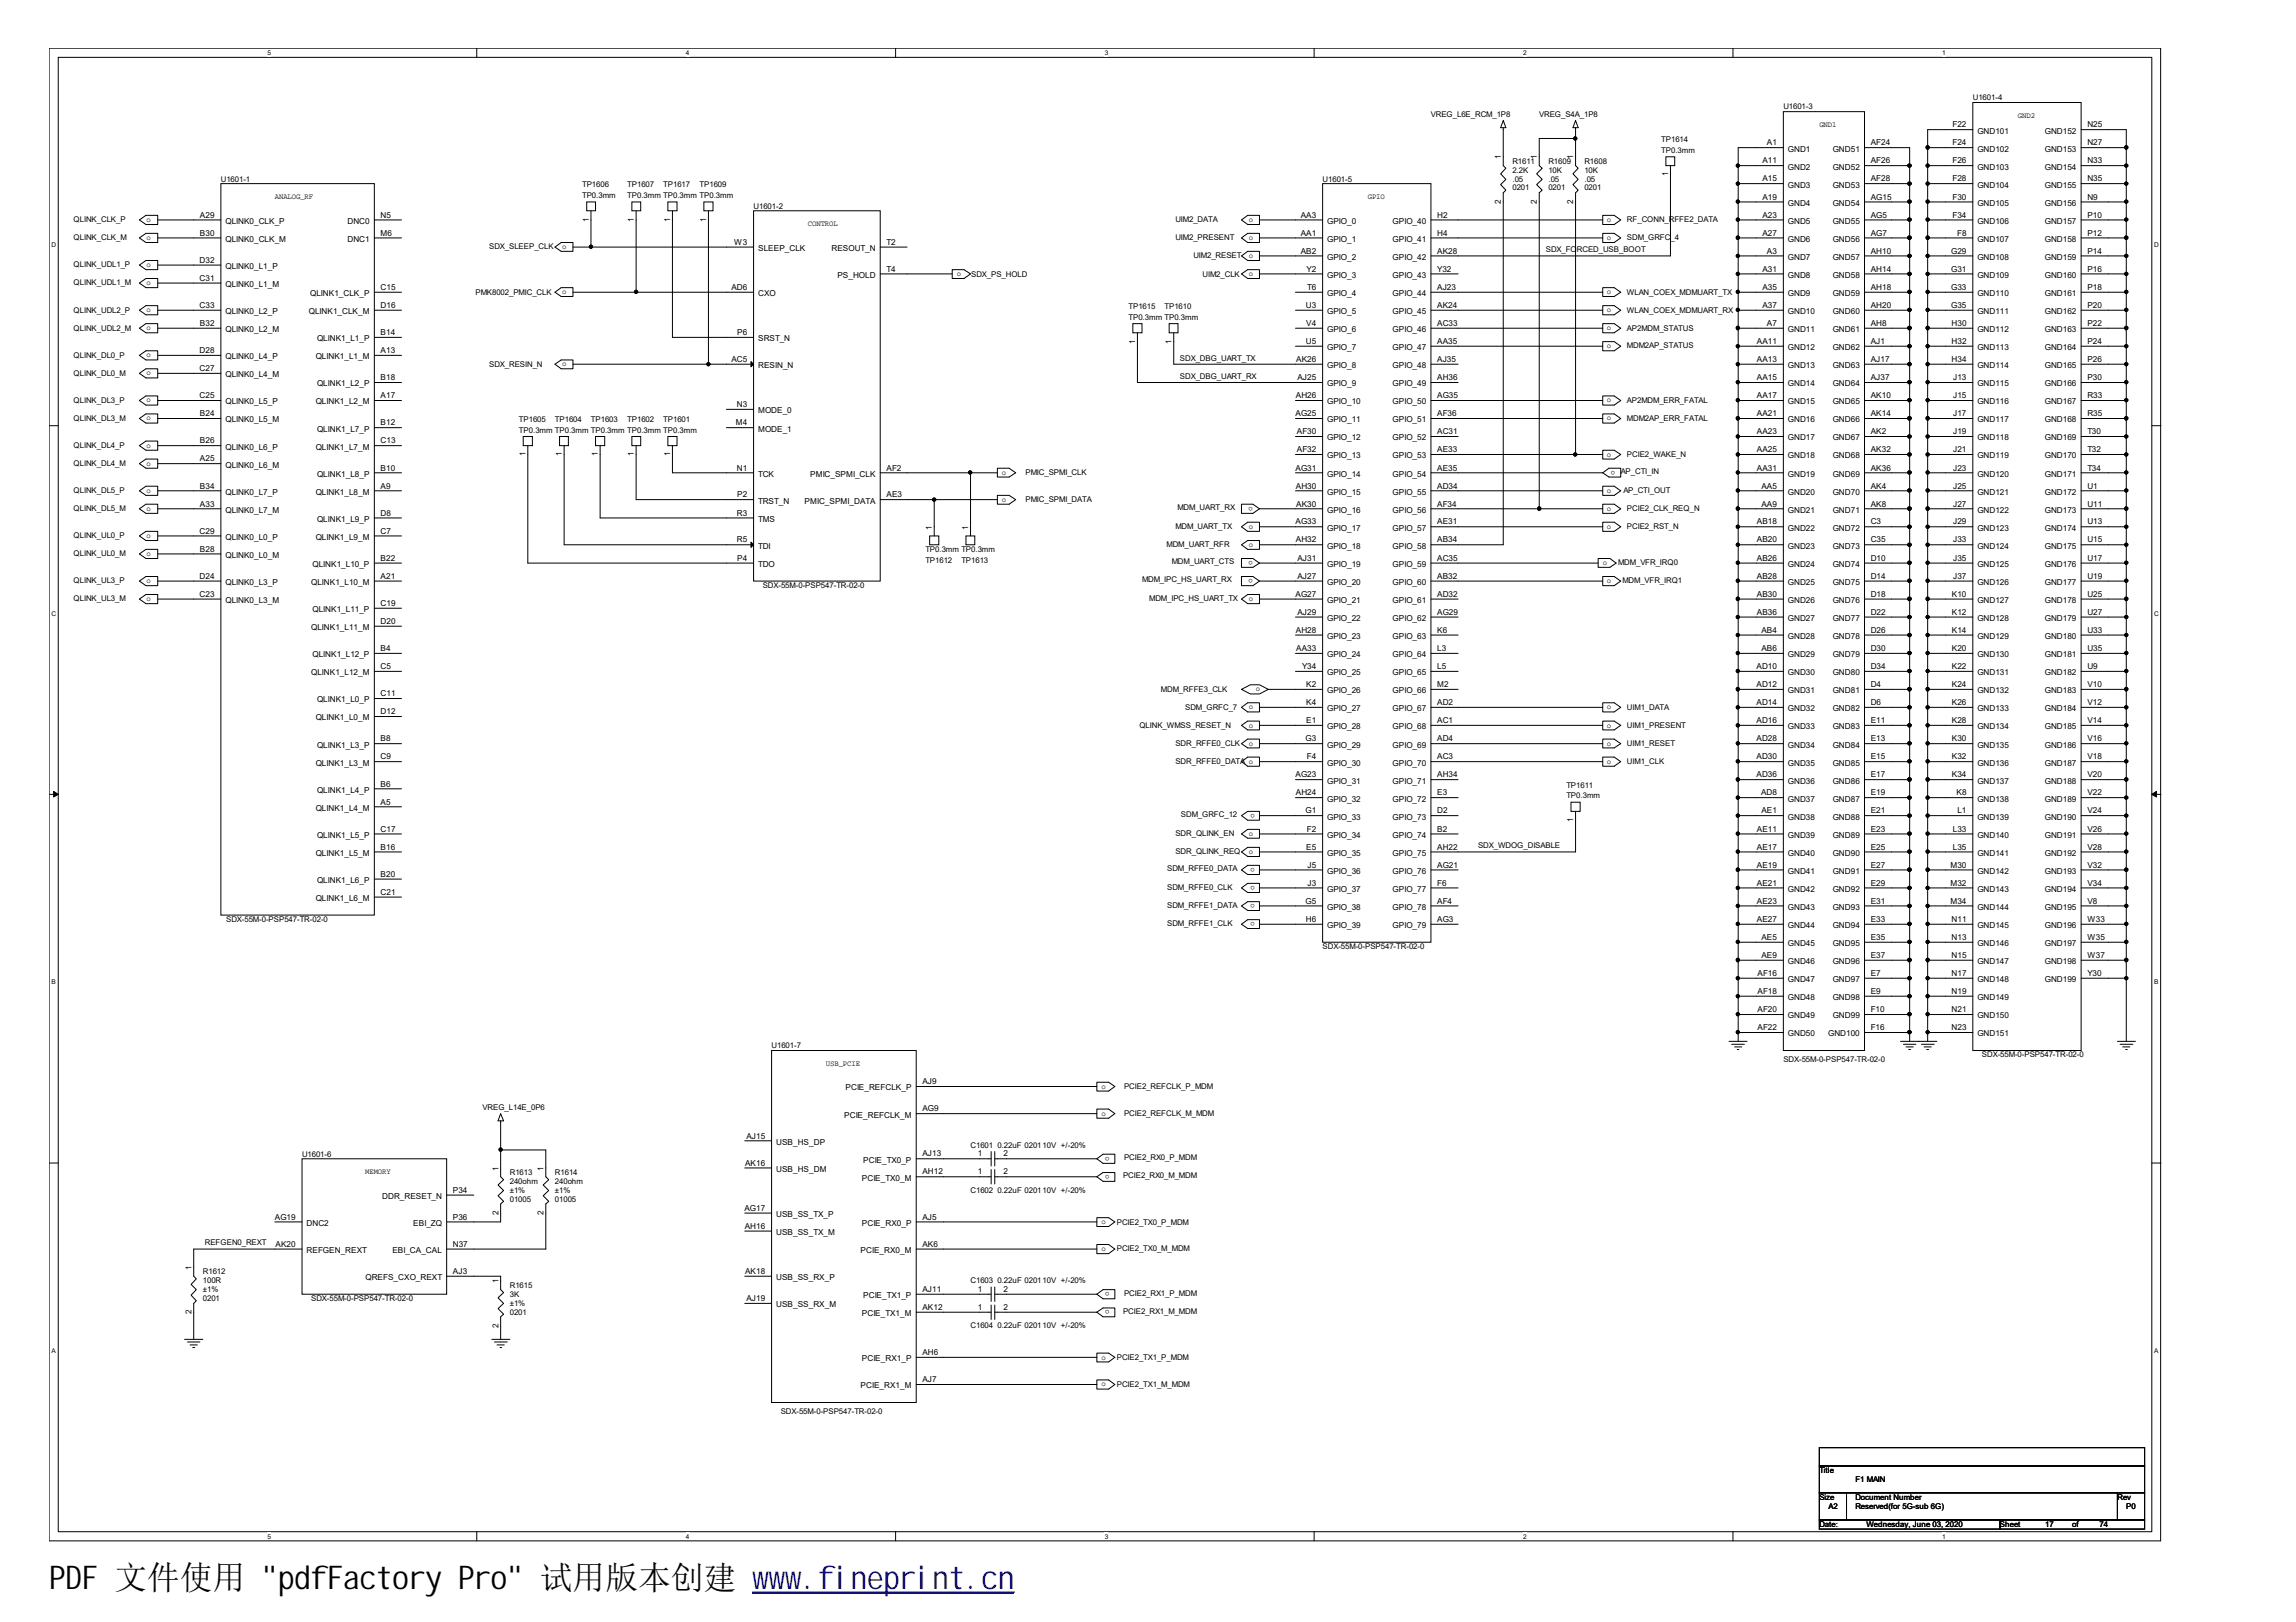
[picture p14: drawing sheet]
<svg xmlns="http://www.w3.org/2000/svg" width="297mm" height="210mm" viewBox="0 0 297 210" stroke-linecap="round" stroke-linejoin="round" font-family="sans-serif">
<defs><g id="words">
<text font-size="4.2" x="6.3" y="205.7">PDF 文件使用 &quot;pdfFactory Pro&quot; 试用版本创建 ww</text>
<text font-size="4.2" fill="#00f" x="99.5" y="205.7">w.fineprint.cn</text>
<g font-size="1.1">
<text x="252.6" y="16.5">F22</text>
<text x="255.8" y="17.3">GND101</text>
<text x="264.5" y="17.3">GND152</text>
<text x="270" y="16.5">N25</text>
<text x="194.2" y="20.6" transform="rotate(-90 194.2 20.6)">1</text>
<text x="198.8" y="20.6" transform="rotate(-90 198.8 20.6)">1</text>
<text x="203.5" y="20.6" transform="rotate(-90 203.5 20.6)">1</text>
<text x="215.8" y="22.8" transform="rotate(-90 215.8 22.8)">1</text>
<text x="228" y="21.1">A11</text>
<text x="228" y="23.5">A15</text>
<text x="228.6" y="18.8">A1</text>
<text x="231.3" y="19.6">GND1</text>
<text x="231.3" y="21.9">GND2</text>
<text x="237.1" y="19.6">GND51</text>
<text x="237.1" y="21.9">GND52</text>
<text x="242" y="18.8">AF24</text>
<text x="242" y="21.1">AF26</text>
<text x="242" y="23.5">AF28</text>
<text x="252.6" y="18.8">F24</text>
<text x="252.6" y="21.1">F26</text>
<text x="252.6" y="23.5">F28</text>
<text x="255.8" y="19.6">GND102</text>
<text x="255.8" y="21.9">GND103</text>
<text x="264.5" y="19.6">GND153</text>
<text x="264.5" y="21.9">GND154</text>
<text x="270" y="18.8">N27</text>
<text x="270" y="21.1">N33</text>
<text x="270" y="23.5">N35</text>
<text x="25.9" y="28.2">A29</text>
<text x="29.2" y="29">QLINK0_CLK_P</text>
<text x="45" y="29">DNC0</text>
<text x="49.2" y="28.2">N5</text>
<text x="76.2" y="28.7" transform="rotate(-90 76.2 28.7)">1</text>
<text x="82" y="28.7" transform="rotate(-90 82 28.7)">1</text>
<text x="86.7" y="28.7" transform="rotate(-90 86.7 28.7)">1</text>
<text x="91.4" y="28.7" transform="rotate(-90 91.4 28.7)">1</text>
<text x="168.3" y="28.2">AA3</text>
<text x="171.7" y="29">GPIO_0</text>
<text x="180.2" y="29">GPIO_40</text>
<text x="185.9" y="28.2">H2</text>
<text x="194.2" y="26.3" transform="rotate(-90 194.2 26.3)">2</text>
<text x="198.8" y="26.3" transform="rotate(-90 198.8 26.3)">2</text>
<text x="203.5" y="26.3" transform="rotate(-90 203.5 26.3)">2</text>
<text x="228" y="25.8">A19</text>
<text x="228" y="28.2">A23</text>
<text x="231.3" y="24.3">GND3</text>
<text x="231.3" y="26.6">GND4</text>
<text x="231.3" y="29">GND5</text>
<text x="237.1" y="24.3">GND53</text>
<text x="237.1" y="26.6">GND54</text>
<text x="237.1" y="29">GND55</text>
<text x="242" y="25.8">AG15</text>
<text x="242" y="28.2">AG5</text>
<text x="252.6" y="25.8">F30</text>
<text x="252.6" y="28.2">F34</text>
<text x="255.8" y="24.3">GND104</text>
<text x="255.8" y="26.6">GND105</text>
<text x="255.8" y="29">GND106</text>
<text x="264.5" y="24.3">GND155</text>
<text x="264.5" y="26.6">GND156</text>
<text x="264.5" y="29">GND157</text>
<text x="270" y="25.8">N9</text>
<text x="270" y="28.2">P10</text>
<text x="25.8" y="34">D32</text>
<text x="25.9" y="30.5">B30</text>
<text x="29.2" y="31.3">QLINK0_CLK_M</text>
<text x="29.2" y="34.8">QLINK0_L1_P</text>
<text x="45" y="31.3">DNC1</text>
<text x="49.2" y="30.5">M6</text>
<text x="95" y="31.7">W3</text>
<text x="98.1" y="32.5">SLEEP_CLK</text>
<text x="107.6" y="32.5">RESOUT_N</text>
<text x="108.3" y="36">PS_HOLD</text>
<text x="114.7" y="31.7">T2</text>
<text x="114.7" y="35.2">T4</text>
<text x="168.3" y="30.5">AA1</text>
<text x="168.3" y="32.8">AB2</text>
<text x="169" y="35.2">Y2</text>
<text x="171.7" y="31.3">GPIO_1</text>
<text x="171.7" y="33.6">GPIO_2</text>
<text x="171.7" y="36">GPIO_3</text>
<text x="180.2" y="31.3">GPIO_41</text>
<text x="180.2" y="33.6">GPIO_42</text>
<text x="180.2" y="36">GPIO_43</text>
<text x="185.9" y="30.5">H4</text>
<text x="185.9" y="32.8">AK28</text>
<text x="185.9" y="35.2">Y32</text>
<text x="228" y="30.5">A27</text>
<text x="228" y="35.2">A31</text>
<text x="228.6" y="32.8">A3</text>
<text x="231.3" y="31.3">GND6</text>
<text x="231.3" y="33.6">GND7</text>
<text x="231.3" y="36">GND8</text>
<text x="237.1" y="31.3">GND56</text>
<text x="237.1" y="33.6">GND57</text>
<text x="237.1" y="36">GND58</text>
<text x="242" y="30.5">AG7</text>
<text x="242" y="32.8">AH10</text>
<text x="242" y="35.2">AH14</text>
<text x="252.4" y="32.8">G29</text>
<text x="252.4" y="35.2">G31</text>
<text x="253.2" y="30.5">F8</text>
<text x="255.8" y="31.3">GND107</text>
<text x="255.8" y="33.6">GND108</text>
<text x="255.8" y="36">GND109</text>
<text x="264.5" y="31.3">GND158</text>
<text x="264.5" y="33.6">GND159</text>
<text x="264.5" y="36">GND160</text>
<text x="270" y="30.5">P12</text>
<text x="270" y="32.8">P14</text>
<text x="270" y="35.2">P16</text>
<text x="25.8" y="36.3">C31</text>
<text x="25.8" y="39.8">C33</text>
<text x="29.2" y="37.1">QLINK0_L1_M</text>
<text x="29.2" y="40.7">QLINK0_L2_P</text>
<text x="40" y="40.7">QLINK1_CLK_M</text>
<text x="40.1" y="38.3">QLINK1_CLK_P</text>
<text x="49.2" y="37.5">C15</text>
<text x="49.2" y="39.8">D16</text>
<text x="94.6" y="37.5">AD6</text>
<text x="98.1" y="38.3">CXO</text>
<text x="169" y="39.8">U3</text>
<text x="169.1" y="37.5">T6</text>
<text x="171.7" y="38.3">GPIO_4</text>
<text x="171.7" y="40.7">GPIO_5</text>
<text x="180.2" y="38.3">GPIO_44</text>
<text x="180.2" y="40.7">GPIO_45</text>
<text x="185.9" y="37.5">AJ23</text>
<text x="185.9" y="39.8">AK24</text>
<text x="228" y="37.5">A35</text>
<text x="228" y="39.8">A37</text>
<text x="231.3" y="38.3">GND9</text>
<text x="231.3" y="40.7">GND10</text>
<text x="237.1" y="38.3">GND59</text>
<text x="237.1" y="40.7">GND60</text>
<text x="242" y="37.5">AH18</text>
<text x="242" y="39.8">AH20</text>
<text x="252.4" y="37.5">G33</text>
<text x="252.4" y="39.8">G35</text>
<text x="255.8" y="38.3">GND110</text>
<text x="255.8" y="40.7">GND111</text>
<text x="264.5" y="38.3">GND161</text>
<text x="264.5" y="40.7">GND162</text>
<text x="270" y="37.5">P18</text>
<text x="270" y="39.8">P20</text>
<text x="25.8" y="45.7">D28</text>
<text x="25.9" y="42.2">B32</text>
<text x="29.2" y="43">QLINK0_L2_M</text>
<text x="29.2" y="46.5">QLINK0_L4_P</text>
<text x="40.9" y="46.5">QLINK1_L1_M</text>
<text x="41" y="44.2">QLINK1_L1_P</text>
<text x="49.2" y="43.4">B14</text>
<text x="49.2" y="45.7">A13</text>
<text x="94.6" y="46.8">AC5</text>
<text x="95.4" y="43.4">P6</text>
<text x="98.1" y="44.2">SRST_N</text>
<text x="98.1" y="47.6">RESIN_N</text>
<text x="146.9" y="44.5" transform="rotate(-90 146.9 44.5)">1</text>
<text x="151.6" y="44.5" transform="rotate(-90 151.6 44.5)">1</text>
<text x="167.7" y="46.8">AK26</text>
<text x="169" y="44.5">U5</text>
<text x="169" y="42.2">V4</text>
<text x="171.7" y="43">GPIO_6</text>
<text x="171.7" y="45.3">GPIO_7</text>
<text x="171.7" y="47.6">GPIO_8</text>
<text x="180.2" y="43">GPIO_46</text>
<text x="180.2" y="45.3">GPIO_47</text>
<text x="180.2" y="47.6">GPIO_48</text>
<text x="185.9" y="42.2">AC33</text>
<text x="185.9" y="44.5">AA35</text>
<text x="185.9" y="46.8">AJ35</text>
<text x="227.3" y="44.5">AA11</text>
<text x="227.3" y="46.8">AA13</text>
<text x="228.6" y="42.2">A7</text>
<text x="231.3" y="43">GND11</text>
<text x="231.3" y="45.3">GND12</text>
<text x="231.3" y="47.6">GND13</text>
<text x="237.1" y="43">GND61</text>
<text x="237.1" y="45.3">GND62</text>
<text x="237.1" y="47.6">GND63</text>
<text x="242" y="42.2">AH8</text>
<text x="242" y="44.5">AJ1</text>
<text x="242" y="46.8">AJ17</text>
<text x="252.5" y="42.2">H30</text>
<text x="252.5" y="44.5">H32</text>
<text x="252.5" y="46.8">H34</text>
<text x="255.8" y="43">GND112</text>
<text x="255.8" y="45.3">GND113</text>
<text x="255.8" y="47.6">GND114</text>
<text x="264.5" y="43">GND163</text>
<text x="264.5" y="45.3">GND164</text>
<text x="264.5" y="47.6">GND165</text>
<text x="270" y="42.2">P22</text>
<text x="270" y="44.5">P24</text>
<text x="270" y="46.8">P26</text>
<text x="25.8" y="48">C27</text>
<text x="25.8" y="51.5">C25</text>
<text x="25.9" y="53.9">B24</text>
<text x="29.2" y="48.8">QLINK0_L4_M</text>
<text x="29.2" y="52.3">QLINK0_L5_P</text>
<text x="40.9" y="52.3">QLINK1_L2_M</text>
<text x="41" y="50">QLINK1_L2_P</text>
<text x="49.2" y="49.2">B18</text>
<text x="49.2" y="51.5">A17</text>
<text x="95.3" y="52.7">N3</text>
<text x="98.1" y="53.5">MODE_0</text>
<text x="167.6" y="53.9">AG25</text>
<text x="167.6" y="51.5">AH26</text>
<text x="167.9" y="49.2">AJ25</text>
<text x="171.7" y="50">GPIO_9</text>
<text x="171.7" y="52.3">GPIO_10</text>
<text x="180.2" y="50">GPIO_49</text>
<text x="180.2" y="52.3">GPIO_50</text>
<text x="185.9" y="49.2">AH36</text>
<text x="185.9" y="51.5">AG35</text>
<text x="185.9" y="53.9">AF36</text>
<text x="227.3" y="49.2">AA15</text>
<text x="227.3" y="51.5">AA17</text>
<text x="227.3" y="53.9">AA21</text>
<text x="231.3" y="50">GND14</text>
<text x="231.3" y="52.3">GND15</text>
<text x="237.1" y="50">GND64</text>
<text x="237.1" y="52.3">GND65</text>
<text x="242" y="49.2">AJ37</text>
<text x="242" y="51.5">AK10</text>
<text x="242" y="53.9">AK14</text>
<text x="252.7" y="49.2">J13</text>
<text x="252.7" y="51.5">J15</text>
<text x="252.7" y="53.9">J17</text>
<text x="255.8" y="50">GND115</text>
<text x="255.8" y="52.3">GND116</text>
<text x="264.5" y="50">GND166</text>
<text x="264.5" y="52.3">GND167</text>
<text x="270" y="49.2">P30</text>
<text x="270" y="51.5">R33</text>
<text x="270" y="53.9">R35</text>
<text x="25.9" y="57.4">B26</text>
<text x="25.9" y="59.7">A25</text>
<text x="29.2" y="54.7">QLINK0_L5_M</text>
<text x="29.2" y="58.2">QLINK0_L6_P</text>
<text x="40.9" y="58.2">QLINK1_L7_M</text>
<text x="41" y="55.9">QLINK1_L7_P</text>
<text x="49.2" y="55">B12</text>
<text x="49.2" y="57.4">C13</text>
<text x="68" y="59.1" transform="rotate(-90 68 59.1)">1</text>
<text x="72.7" y="59.1" transform="rotate(-90 72.7 59.1)">1</text>
<text x="77.3" y="59.1" transform="rotate(-90 77.3 59.1)">1</text>
<text x="82" y="59.1" transform="rotate(-90 82 59.1)">1</text>
<text x="86.7" y="59.1" transform="rotate(-90 86.7 59.1)">1</text>
<text x="95.2" y="55">M4</text>
<text x="98.1" y="55.9">MODE_1</text>
<text x="167.8" y="56.2">AF30</text>
<text x="167.8" y="58.5">AF32</text>
<text x="171.7" y="54.7">GPIO_11</text>
<text x="171.7" y="57">GPIO_12</text>
<text x="171.7" y="59.3">GPIO_13</text>
<text x="180.2" y="54.7">GPIO_51</text>
<text x="180.2" y="57">GPIO_52</text>
<text x="180.2" y="59.3">GPIO_53</text>
<text x="185.9" y="56.2">AC31</text>
<text x="185.9" y="58.5">AE33</text>
<text x="227.3" y="56.2">AA23</text>
<text x="227.3" y="58.5">AA25</text>
<text x="231.3" y="54.7">GND16</text>
<text x="231.3" y="57">GND17</text>
<text x="231.3" y="59.3">GND18</text>
<text x="237.1" y="54.7">GND66</text>
<text x="237.1" y="57">GND67</text>
<text x="237.1" y="59.3">GND68</text>
<text x="242" y="56.2">AK2</text>
<text x="242" y="58.5">AK32</text>
<text x="252.7" y="56.2">J19</text>
<text x="252.7" y="58.5">J21</text>
<text x="255.8" y="54.7">GND117</text>
<text x="255.8" y="57">GND118</text>
<text x="255.8" y="59.3">GND119</text>
<text x="264.5" y="54.7">GND168</text>
<text x="264.5" y="57">GND169</text>
<text x="264.5" y="59.3">GND170</text>
<text x="270" y="56.2">T30</text>
<text x="270" y="58.5">T32</text>
<text x="25.9" y="63.2">B34</text>
<text x="25.9" y="65.5">A33</text>
<text x="29.2" y="60.5">QLINK0_L6_M</text>
<text x="29.2" y="64">QLINK0_L7_P</text>
<text x="40.9" y="64">QLINK1_L8_M</text>
<text x="41" y="61.7">QLINK1_L8_P</text>
<text x="49.2" y="60.9">B10</text>
<text x="49.2" y="63.2">A9</text>
<text x="95.3" y="60.9">N1</text>
<text x="95.4" y="64.4">P2</text>
<text x="98.1" y="61.7">TCK</text>
<text x="98.1" y="65.2">TRST_N</text>
<text x="104.1" y="65.2">PMIC_SPMI_DATA</text>
<text x="104.8" y="61.7">PMIC_SPMI_CLK</text>
<text x="114.7" y="60.9">AF2</text>
<text x="114.7" y="64.4">AE3</text>
<text x="167.6" y="60.9">AG31</text>
<text x="167.6" y="63.2">AH30</text>
<text x="167.7" y="65.5">AK30</text>
<text x="171.7" y="61.7">GPIO_14</text>
<text x="171.7" y="64">GPIO_15</text>
<text x="180.2" y="61.7">GPIO_54</text>
<text x="180.2" y="64">GPIO_55</text>
<text x="185.9" y="60.9">AE35</text>
<text x="185.9" y="63.2">AD34</text>
<text x="185.9" y="65.5">AF34</text>
<text x="227.3" y="60.9">AA31</text>
<text x="227.9" y="63.2">AA5</text>
<text x="227.9" y="65.5">AA9</text>
<text x="231.3" y="61.7">GND19</text>
<text x="231.3" y="64">GND20</text>
<text x="237.1" y="61.7">GND69</text>
<text x="237.1" y="64">GND70</text>
<text x="242" y="60.9">AK36</text>
<text x="242" y="63.2">AK4</text>
<text x="242" y="65.5">AK8</text>
<text x="252.7" y="60.9">J23</text>
<text x="252.7" y="63.2">J25</text>
<text x="252.7" y="65.5">J27</text>
<text x="255.8" y="61.7">GND120</text>
<text x="255.8" y="64">GND121</text>
<text x="264.5" y="61.7">GND171</text>
<text x="264.5" y="64">GND172</text>
<text x="270" y="60.9">T34</text>
<text x="270" y="63.2">U1</text>
<text x="270" y="65.5">U11</text>
<text x="25.8" y="69.1">C29</text>
<text x="25.9" y="71.4">B28</text>
<text x="29.2" y="66.4">QLINK0_L7_M</text>
<text x="29.2" y="69.9">QLINK0_L0_P</text>
<text x="40.9" y="69.9">QLINK1_L9_M</text>
<text x="41" y="67.5">QLINK1_L9_P</text>
<text x="49.2" y="66.7">D8</text>
<text x="49.2" y="69.1">C7</text>
<text x="95.3" y="66.7">R3</text>
<text x="95.3" y="70.2">R5</text>
<text x="98.1" y="67.5">TMS</text>
<text x="98.1" y="71">TDI</text>
<text x="120.6" y="68.6" transform="rotate(-90 120.6 68.6)">1</text>
<text x="125.3" y="68.6" transform="rotate(-90 125.3 68.6)">1</text>
<text x="167.6" y="67.9">AG33</text>
<text x="167.6" y="70.2">AH32</text>
<text x="171.7" y="66.4">GPIO_16</text>
<text x="171.7" y="68.7">GPIO_17</text>
<text x="171.7" y="71">GPIO_18</text>
<text x="180.2" y="66.4">GPIO_56</text>
<text x="180.2" y="68.7">GPIO_57</text>
<text x="180.2" y="71">GPIO_58</text>
<text x="185.9" y="67.9">AE31</text>
<text x="185.9" y="70.2">AB34</text>
<text x="227.3" y="67.9">AB18</text>
<text x="227.3" y="70.2">AB20</text>
<text x="231.3" y="66.4">GND21</text>
<text x="231.3" y="68.7">GND22</text>
<text x="231.3" y="71">GND23</text>
<text x="237.1" y="66.4">GND71</text>
<text x="237.1" y="68.7">GND72</text>
<text x="237.1" y="71">GND73</text>
<text x="242" y="67.9">C3</text>
<text x="242" y="70.2">C35</text>
<text x="252.7" y="67.9">J29</text>
<text x="252.7" y="70.2">J33</text>
<text x="255.8" y="66.4">GND122</text>
<text x="255.8" y="68.7">GND123</text>
<text x="255.8" y="71">GND124</text>
<text x="264.5" y="66.4">GND173</text>
<text x="264.5" y="68.7">GND174</text>
<text x="264.5" y="71">GND175</text>
<text x="270" y="67.9">U13</text>
<text x="270" y="70.2">U15</text>
<text x="25.8" y="74.9">D24</text>
<text x="25.8" y="77.2">C23</text>
<text x="29.2" y="72.2">QLINK0_L0_M</text>
<text x="29.2" y="75.7">QLINK0_L3_P</text>
<text x="40.3" y="75.7">QLINK1_L10_M</text>
<text x="40.4" y="73.4">QLINK1_L10_P</text>
<text x="49.2" y="72.6">B22</text>
<text x="49.2" y="74.9">A21</text>
<text x="95.4" y="72.6">P4</text>
<text x="98.1" y="73.4">TDO</text>
<text x="167.6" y="77.2">AG27</text>
<text x="167.9" y="72.6">AJ31</text>
<text x="167.9" y="74.9">AJ27</text>
<text x="171.7" y="73.4">GPIO_19</text>
<text x="171.7" y="75.7">GPIO_20</text>
<text x="180.2" y="73.4">GPIO_59</text>
<text x="180.2" y="75.7">GPIO_60</text>
<text x="185.9" y="72.6">AC35</text>
<text x="185.9" y="74.9">AB32</text>
<text x="185.9" y="77.2">AD32</text>
<text x="227.3" y="72.6">AB26</text>
<text x="227.3" y="74.9">AB28</text>
<text x="227.3" y="77.2">AB30</text>
<text x="231.3" y="73.4">GND24</text>
<text x="231.3" y="75.7">GND25</text>
<text x="237.1" y="73.4">GND74</text>
<text x="237.1" y="75.7">GND75</text>
<text x="242" y="72.6">D10</text>
<text x="242" y="74.9">D14</text>
<text x="242" y="77.2">D18</text>
<text x="252.5" y="77.2">K10</text>
<text x="252.7" y="72.6">J35</text>
<text x="252.7" y="74.9">J37</text>
<text x="255.8" y="73.4">GND125</text>
<text x="255.8" y="75.7">GND126</text>
<text x="264.5" y="73.4">GND176</text>
<text x="264.5" y="75.7">GND177</text>
<text x="270" y="72.6">U17</text>
<text x="270" y="74.9">U19</text>
<text x="270" y="77.2">U25</text>
<text x="29.2" y="78">QLINK0_L3_M</text>
<text x="40.3" y="81.5">QLINK1_L11_M</text>
<text x="40.4" y="79.2">QLINK1_L11_P</text>
<text x="49.2" y="78.4">C19</text>
<text x="49.2" y="80.7">D20</text>
<text x="167.6" y="81.9">AH28</text>
<text x="167.9" y="79.6">AJ29</text>
<text x="171.7" y="78">GPIO_21</text>
<text x="171.7" y="80.4">GPIO_22</text>
<text x="171.7" y="82.7">GPIO_23</text>
<text x="180.2" y="78">GPIO_61</text>
<text x="180.2" y="80.4">GPIO_62</text>
<text x="180.2" y="82.7">GPIO_63</text>
<text x="185.9" y="79.6">AG29</text>
<text x="185.9" y="81.9">K6</text>
<text x="227.3" y="79.6">AB36</text>
<text x="227.9" y="81.9">AB4</text>
<text x="231.3" y="78">GND26</text>
<text x="231.3" y="80.4">GND27</text>
<text x="231.3" y="82.7">GND28</text>
<text x="237.1" y="78">GND76</text>
<text x="237.1" y="80.4">GND77</text>
<text x="237.1" y="82.7">GND78</text>
<text x="242" y="79.6">D22</text>
<text x="242" y="81.9">D26</text>
<text x="252.5" y="79.6">K12</text>
<text x="252.5" y="81.9">K14</text>
<text x="255.8" y="78">GND127</text>
<text x="255.8" y="80.4">GND128</text>
<text x="255.8" y="82.7">GND129</text>
<text x="264.5" y="78">GND178</text>
<text x="264.5" y="80.4">GND179</text>
<text x="264.5" y="82.7">GND180</text>
<text x="270" y="79.6">U27</text>
<text x="270" y="81.9">U33</text>
<text x="40.3" y="87.4">QLINK1_L12_M</text>
<text x="40.4" y="85.1">QLINK1_L12_P</text>
<text x="49.2" y="84.3">B4</text>
<text x="49.2" y="86.6">C5</text>
<text x="167.7" y="84.3">AA33</text>
<text x="168.4" y="86.6">Y34</text>
<text x="169" y="88.9">K2</text>
<text x="171.7" y="85.1">GPIO_24</text>
<text x="171.7" y="87.4">GPIO_25</text>
<text x="171.7" y="89.7">GPIO_26</text>
<text x="180.2" y="85.1">GPIO_64</text>
<text x="180.2" y="87.4">GPIO_65</text>
<text x="180.2" y="89.7">GPIO_66</text>
<text x="185.9" y="84.3">L3</text>
<text x="185.9" y="86.6">L5</text>
<text x="185.9" y="88.9">M2</text>
<text x="227.2" y="86.6">AD10</text>
<text x="227.2" y="88.9">AD12</text>
<text x="227.9" y="84.3">AB6</text>
<text x="231.3" y="85.1">GND29</text>
<text x="231.3" y="87.4">GND30</text>
<text x="231.3" y="89.7">GND31</text>
<text x="237.1" y="85.1">GND79</text>
<text x="237.1" y="87.4">GND80</text>
<text x="237.1" y="89.7">GND81</text>
<text x="242" y="84.3">D30</text>
<text x="242" y="86.6">D34</text>
<text x="242" y="88.9">D4</text>
<text x="252.5" y="84.3">K20</text>
<text x="252.5" y="86.6">K22</text>
<text x="252.5" y="88.9">K24</text>
<text x="255.8" y="85.1">GND130</text>
<text x="255.8" y="87.4">GND131</text>
<text x="255.8" y="89.7">GND132</text>
<text x="264.5" y="85.1">GND181</text>
<text x="264.5" y="87.4">GND182</text>
<text x="264.5" y="89.7">GND183</text>
<text x="270" y="84.3">U35</text>
<text x="270" y="86.6">U9</text>
<text x="270" y="88.9">V10</text>
<text x="40.9" y="93.2">QLINK1_L0_M</text>
<text x="41" y="90.9">QLINK1_L0_P</text>
<text x="49.2" y="90.1">C11</text>
<text x="49.2" y="92.4">D12</text>
<text x="49.2" y="95.9">B8</text>
<text x="168.9" y="95.9">G3</text>
<text x="169" y="91.2">K4</text>
<text x="169" y="93.6">E1</text>
<text x="171.7" y="92">GPIO_27</text>
<text x="171.7" y="94.4">GPIO_28</text>
<text x="180.2" y="92">GPIO_67</text>
<text x="180.2" y="94.4">GPIO_68</text>
<text x="185.9" y="91.2">AD2</text>
<text x="185.9" y="93.6">AC1</text>
<text x="185.9" y="95.9">AD4</text>
<text x="227.2" y="91.2">AD14</text>
<text x="227.2" y="93.6">AD16</text>
<text x="227.2" y="95.9">AD28</text>
<text x="231.3" y="92">GND32</text>
<text x="231.3" y="94.4">GND33</text>
<text x="237.1" y="92">GND82</text>
<text x="237.1" y="94.4">GND83</text>
<text x="242" y="91.2">D6</text>
<text x="242" y="93.6">E11</text>
<text x="242" y="95.9">E13</text>
<text x="252.5" y="91.2">K26</text>
<text x="252.5" y="93.6">K28</text>
<text x="252.5" y="95.9">K30</text>
<text x="255.8" y="92">GND133</text>
<text x="255.8" y="94.4">GND134</text>
<text x="264.5" y="92">GND184</text>
<text x="264.5" y="94.4">GND185</text>
<text x="270" y="91.2">V12</text>
<text x="270" y="93.6">V14</text>
<text x="270" y="95.9">V16</text>
<text x="40.9" y="99.1">QLINK1_L3_M</text>
<text x="41" y="96.7">QLINK1_L3_P</text>
<text x="49.2" y="98.3">C9</text>
<text x="49.2" y="101.8">B6</text>
<text x="167.6" y="100.6">AG23</text>
<text x="169.1" y="98.3">F4</text>
<text x="171.7" y="96.7">GPIO_29</text>
<text x="171.7" y="99.1">GPIO_30</text>
<text x="171.7" y="101.4">GPIO_31</text>
<text x="180.2" y="96.7">GPIO_69</text>
<text x="180.2" y="99.1">GPIO_70</text>
<text x="180.2" y="101.4">GPIO_71</text>
<text x="185.9" y="98.3">AC3</text>
<text x="185.9" y="100.6">AH34</text>
<text x="227.2" y="98.3">AD30</text>
<text x="227.2" y="100.6">AD36</text>
<text x="231.3" y="96.7">GND34</text>
<text x="231.3" y="99.1">GND35</text>
<text x="231.3" y="101.4">GND36</text>
<text x="237.1" y="96.7">GND84</text>
<text x="237.1" y="99.1">GND85</text>
<text x="237.1" y="101.4">GND86</text>
<text x="242" y="98.3">E15</text>
<text x="242" y="100.6">E17</text>
<text x="252.5" y="98.3">K32</text>
<text x="252.5" y="100.6">K34</text>
<text x="255.8" y="96.7">GND135</text>
<text x="255.8" y="99.1">GND136</text>
<text x="255.8" y="101.4">GND137</text>
<text x="264.5" y="96.7">GND186</text>
<text x="264.5" y="99.1">GND187</text>
<text x="264.5" y="101.4">GND188</text>
<text x="270" y="98.3">V18</text>
<text x="270" y="100.6">V20</text>
<text x="40.9" y="104.9">QLINK1_L4_M</text>
<text x="41" y="102.6">QLINK1_L4_P</text>
<text x="49.2" y="104.1">A5</text>
<text x="49.2" y="107.6">C17</text>
<text x="167.6" y="102.9">AH24</text>
<text x="168.9" y="105.3">G1</text>
<text x="169.1" y="107.6">F2</text>
<text x="171.7" y="103.7">GPIO_32</text>
<text x="171.7" y="106.1">GPIO_33</text>
<text x="180.2" y="103.7">GPIO_72</text>
<text x="180.2" y="106.1">GPIO_73</text>
<text x="185.9" y="102.9">E3</text>
<text x="185.9" y="105.3">D2</text>
<text x="185.9" y="107.6">B2</text>
<text x="203.5" y="106.4" transform="rotate(-90 203.5 106.4)">1</text>
<text x="227.3" y="107.6">AE11</text>
<text x="227.8" y="102.9">AD8</text>
<text x="227.9" y="105.3">AE1</text>
<text x="231.3" y="103.7">GND37</text>
<text x="231.3" y="106.1">GND38</text>
<text x="237.1" y="103.7">GND87</text>
<text x="237.1" y="106.1">GND88</text>
<text x="242" y="102.9">E19</text>
<text x="242" y="105.3">E21</text>
<text x="242" y="107.6">E23</text>
<text x="252.6" y="107.6">L33</text>
<text x="253.1" y="102.9">K8</text>
<text x="253.2" y="105.3">L1</text>
<text x="255.8" y="103.7">GND138</text>
<text x="255.8" y="106.1">GND139</text>
<text x="264.5" y="103.7">GND189</text>
<text x="264.5" y="106.1">GND190</text>
<text x="270" y="102.9">V22</text>
<text x="270" y="105.3">V24</text>
<text x="270" y="107.6">V26</text>
<text x="40.9" y="110.8">QLINK1_L5_M</text>
<text x="41" y="108.4">QLINK1_L5_P</text>
<text x="49.2" y="110">B16</text>
<text x="49.2" y="113.5">B20</text>
<text x="169" y="110">E5</text>
<text x="169.2" y="112.3">J5</text>
<text x="171.7" y="108.4">GPIO_34</text>
<text x="171.7" y="110.8">GPIO_35</text>
<text x="171.7" y="113.1">GPIO_36</text>
<text x="180.2" y="108.4">GPIO_74</text>
<text x="180.2" y="110.8">GPIO_75</text>
<text x="180.2" y="113.1">GPIO_76</text>
<text x="185.9" y="110">AH22</text>
<text x="185.9" y="112.3">AG21</text>
<text x="227.3" y="110">AE17</text>
<text x="227.3" y="112.3">AE19</text>
<text x="231.3" y="108.4">GND39</text>
<text x="231.3" y="110.8">GND40</text>
<text x="231.3" y="113.1">GND41</text>
<text x="237.1" y="108.4">GND89</text>
<text x="237.1" y="110.8">GND90</text>
<text x="237.1" y="113.1">GND91</text>
<text x="242" y="110">E25</text>
<text x="242" y="112.3">E27</text>
<text x="252.3" y="112.3">M30</text>
<text x="252.6" y="110">L35</text>
<text x="255.8" y="108.4">GND140</text>
<text x="255.8" y="110.8">GND141</text>
<text x="255.8" y="113.1">GND142</text>
<text x="264.5" y="108.4">GND191</text>
<text x="264.5" y="110.8">GND192</text>
<text x="264.5" y="113.1">GND193</text>
<text x="270" y="110">V28</text>
<text x="270" y="112.3">V32</text>
<text x="40.9" y="116.6">QLINK1_L6_M</text>
<text x="41" y="114.3">QLINK1_L6_P</text>
<text x="49.2" y="115.8">C21</text>
<text x="168.9" y="116.9">G5</text>
<text x="169" y="119.3">H6</text>
<text x="169.2" y="114.6">J3</text>
<text x="171.7" y="115.4">GPIO_37</text>
<text x="171.7" y="117.7">GPIO_38</text>
<text x="180.2" y="115.4">GPIO_77</text>
<text x="180.2" y="117.7">GPIO_78</text>
<text x="185.9" y="114.6">F6</text>
<text x="185.9" y="116.9">AF4</text>
<text x="185.9" y="119.3">AG3</text>
<text x="227.3" y="114.6">AE21</text>
<text x="227.3" y="116.9">AE23</text>
<text x="227.3" y="119.3">AE27</text>
<text x="231.3" y="115.4">GND42</text>
<text x="231.3" y="117.7">GND43</text>
<text x="237.1" y="115.4">GND92</text>
<text x="237.1" y="117.7">GND93</text>
<text x="242" y="114.6">E29</text>
<text x="242" y="116.9">E31</text>
<text x="242" y="119.3">E33</text>
<text x="252.3" y="114.6">M32</text>
<text x="252.3" y="116.9">M34</text>
<text x="252.5" y="119.3">N11</text>
<text x="255.8" y="115.4">GND143</text>
<text x="255.8" y="117.7">GND144</text>
<text x="264.5" y="115.4">GND194</text>
<text x="264.5" y="117.7">GND195</text>
<text x="270" y="114.6">V34</text>
<text x="270" y="116.9">V8</text>
<text x="270" y="119.3">W33</text>
<text x="171.7" y="120.1">GPIO_39</text>
<text x="180.2" y="120.1">GPIO_79</text>
<text x="227.9" y="121.6">AE5</text>
<text x="227.9" y="124">AE9</text>
<text x="231.3" y="120.1">GND44</text>
<text x="231.3" y="122.4">GND45</text>
<text x="231.3" y="124.8">GND46</text>
<text x="237.1" y="120.1">GND94</text>
<text x="237.1" y="122.4">GND95</text>
<text x="237.1" y="124.8">GND96</text>
<text x="242" y="121.6">E35</text>
<text x="242" y="124">E37</text>
<text x="252.5" y="121.6">N13</text>
<text x="252.5" y="124">N15</text>
<text x="255.8" y="120.1">GND145</text>
<text x="255.8" y="122.4">GND146</text>
<text x="255.8" y="124.8">GND147</text>
<text x="264.5" y="120.1">GND196</text>
<text x="264.5" y="122.4">GND197</text>
<text x="264.5" y="124.8">GND198</text>
<text x="270" y="121.6">W35</text>
<text x="270" y="124">W37</text>
<text x="227.4" y="126.3">AF16</text>
<text x="227.4" y="128.6">AF18</text>
<text x="227.4" y="131">AF20</text>
<text x="231.3" y="127.1">GND47</text>
<text x="231.3" y="129.4">GND48</text>
<text x="231.3" y="131.8">GND49</text>
<text x="237.1" y="127.1">GND97</text>
<text x="237.1" y="129.4">GND98</text>
<text x="237.1" y="131.8">GND99</text>
<text x="242" y="126.3">E7</text>
<text x="242" y="128.6">E9</text>
<text x="242" y="131">F10</text>
<text x="252.5" y="126.3">N17</text>
<text x="252.5" y="128.6">N19</text>
<text x="252.5" y="131">N21</text>
<text x="255.8" y="127.1">GND148</text>
<text x="255.8" y="129.4">GND149</text>
<text x="255.8" y="131.8">GND150</text>
<text x="264.5" y="127.1">GND199</text>
<text x="270" y="126.3">Y30</text>
<text x="227.4" y="133.3">AF22</text>
<text x="231.3" y="134.1">GND50</text>
<text x="236.5" y="134.1">GND100</text>
<text x="242" y="133.3">F16</text>
<text x="252.5" y="133.3">N23</text>
<text x="255.8" y="134.1">GND151</text>
<text x="109.4" y="141.1">PCIE_REFCLK_P</text>
<text x="119.3" y="140.3">AJ9</text>
<text x="119.3" y="143.8">AG9</text>
<text x="96.6" y="147.3">AJ15</text>
<text x="100.4" y="148.1">USB_HS_DP</text>
<text x="109.2" y="144.6">PCIE_REFCLK_M</text>
<text x="119.3" y="149.7">AJ13</text>
<text x="126.5" y="149.7">1</text>
<text x="129.8" y="149.7">2</text>
<text x="49.4" y="155.2">DDR_RESET_N</text>
<text x="58.6" y="154.4">P34</text>
<text x="64.5" y="151.5" transform="rotate(-90 64.5 151.5)">1</text>
<text x="70.3" y="151.5" transform="rotate(-90 70.3 151.5)">1</text>
<text x="96.4" y="150.8">AK16</text>
<text x="100.4" y="151.7">USB_HS_DM</text>
<text x="111.5" y="152.8">PCIE_TX0_M</text>
<text x="111.7" y="150.5">PCIE_TX0_P</text>
<text x="119.3" y="152">AH12</text>
<text x="126.5" y="152">1</text>
<text x="129.8" y="152">2</text>
<text x="35.6" y="157.8">AG19</text>
<text x="35.6" y="161.3">AK20</text>
<text x="39.7" y="158.6">DNC2</text>
<text x="53.5" y="158.6">EBI_ZQ</text>
<text x="58.6" y="157.8">P36</text>
<text x="58.6" y="161.3">N37</text>
<text x="64.5" y="157.2" transform="rotate(-90 64.5 157.2)">2</text>
<text x="70.3" y="157.2" transform="rotate(-90 70.3 157.2)">2</text>
<text x="96.3" y="156.7">AG17</text>
<text x="96.4" y="159">AH16</text>
<text x="100.4" y="157.5">USB_SS_TX_P</text>
<text x="100.4" y="159.8">USB_SS_TX_M</text>
<text x="111.5" y="158.6">PCIE_RX0_P</text>
<text x="119.3" y="157.8">AJ5</text>
<text x="119.3" y="161.3">AK6</text>
<text x="24.8" y="164.4" transform="rotate(-90 24.8 164.4)">1</text>
<text x="39.7" y="162.2">REFGEN_REXT</text>
<text x="47.3" y="165.7">QREFS_CXO_REXT</text>
<text x="50.8" y="162.2">EBI_CA_CAL</text>
<text x="58.6" y="164.9">AJ3</text>
<text x="64.5" y="166.1" transform="rotate(-90 64.5 166.1)">1</text>
<text x="96.4" y="164.9">AK18</text>
<text x="100.4" y="165.7">USB_SS_RX_P</text>
<text x="111.3" y="162.2">PCIE_RX0_M</text>
<text x="111.7" y="168">PCIE_TX1_P</text>
<text x="119.3" y="167.2">AJ11</text>
<text x="126.5" y="167.2">1</text>
<text x="129.8" y="167.2">2</text>
<text x="24.8" y="170.1" transform="rotate(-90 24.8 170.1)">2</text>
<text x="64.5" y="171.8" transform="rotate(-90 64.5 171.8)">2</text>
<text x="96.6" y="168.4">AJ19</text>
<text x="100.4" y="169.2">USB_SS_RX_M</text>
<text x="111.5" y="170.3">PCIE_TX1_M</text>
<text x="119.3" y="169.5">AK12</text>
<text x="126.5" y="169.5">1</text>
<text x="129.8" y="169.5">2</text>
<text x="111.3" y="179.7">PCIE_RX1_M</text>
<text x="111.5" y="176.2">PCIE_RX1_P</text>
<text x="119.3" y="175.4">AH6</text>
<text x="119.3" y="178.9">AJ7</text>
</g>
<g font-size="1">
<text x="185.1" y="15.1">VREG_L6E_RCM_1P8</text>
<text x="199.1" y="15.1">VREG_S4A_1P8</text>
<text x="230.7" y="14.2">U1601-3</text>
<text x="235.4" y="16.4">GND1</text>
<text x="255.2" y="13">U1601-4</text>
<text x="261.1" y="15.3">GND2</text>
<text x="28.6" y="23.5">U1601-1</text>
<text x="171.1" y="23.5">U1601-5</text>
<text x="195.7" y="23.5">.05</text>
<text x="195.7" y="21.2">R1611</text>
<text x="195.7" y="22.3">2.2K</text>
<text x="200.3" y="21.2">R1609</text>
<text x="200.3" y="22.3">10K</text>
<text x="200.3" y="23.5">.05</text>
<text x="205" y="21.2">R1608</text>
<text x="205" y="22.3">10K</text>
<text x="205" y="23.5">.05</text>
<text x="214.9" y="18.3">TP1614</text>
<text x="214.9" y="19.7">TP0.3mm</text>
<text x="9.5" y="28.8">QLINK_CLK_P</text>
<text x="19" y="28.7">o</text>
<text x="35.6" y="25.8">ANALOG_RF</text>
<text x="75.3" y="24.2">TP1606</text>
<text x="75.3" y="25.6">TP0.3mm</text>
<text x="81.2" y="24.2">TP1607</text>
<text x="81.2" y="25.6">TP0.3mm TP0.3mm TP0.3mm</text>
<text x="85.8" y="24.2">TP1617</text>
<text x="90.5" y="24.2">TP1609</text>
<text x="97.5" y="27">U1601-2</text>
<text x="104.5" y="29.3">CONTROL</text>
<text x="152.1" y="28.8">UIM2_DATA</text>
<text x="161.5" y="28.7">o</text>
<text x="177" y="25.8">GPIO</text>
<text x="195.7" y="24.7">0201</text>
<text x="200.3" y="24.7">0201</text>
<text x="205" y="24.7">0201</text>
<text x="207.9" y="28.7">o</text>
<text x="210.5" y="28.8">RF_CONN_RFFE2_DATA</text>
<text x="9.5" y="31.1">QLINK_CLK_M</text>
<text x="9.5" y="34.6">QLINK_UDL1_P</text>
<text x="19" y="31">o</text>
<text x="19" y="34.6">o</text>
<text x="63.3" y="32.3">SDX_SLEEP_CLK</text>
<text x="72.7" y="32.2">o</text>
<text x="123.8" y="35.7">o</text>
<text x="125.6" y="35.8">SDX_PS_HOLD</text>
<text x="152.1" y="31.1">UIM2_PRESENT</text>
<text x="154.4" y="33.4">UIM2_RESET</text>
<text x="155.6" y="35.8">UIM2_CLK</text>
<text x="161.5" y="31">o</text>
<text x="161.5" y="33.4">o</text>
<text x="161.5" y="35.7">o</text>
<text x="200" y="32.7">SDX_FO</text>
<text x="204" y="32.7">RCED_USB_BOOT</text>
<text x="207.9" y="31">o</text>
<text x="210.5" y="31.1">SDM_GRFC_4</text>
<text x="9.5" y="36.9">QLINK_UDL1_M</text>
<text x="9.5" y="40.4">QLINK_UDL2_P</text>
<text x="19" y="36.9">o</text>
<text x="19" y="40.4">o</text>
<text x="61.5" y="38.1">PMK8002_PMIC_CLK</text>
<text x="72.7" y="38.1">o</text>
<text x="146" y="40">TP1615</text>
<text x="146" y="41.4">TP0.3mm TP0.3mm</text>
<text x="150.7" y="40">TP1610</text>
<text x="207.9" y="38.1">o</text>
<text x="207.9" y="40.4">o</text>
<text x="210.5" y="38.1">WLAN_COEX_MDMUART_TX</text>
<text x="210.5" y="40.4">WLAN_COEX_MDMUART_RX</text>
<text x="9.5" y="42.8">QLINK_UDL2_M</text>
<text x="9.5" y="46.3">QLINK_DL0_P</text>
<text x="19" y="42.7">o</text>
<text x="19" y="46.2">o</text>
<text x="63.3" y="47.5">SDX_RESIN_N</text>
<text x="72.7" y="47.4">o</text>
<text x="152.7" y="46.7">SDX_DBG_UART_TX</text>
<text x="207.9" y="42.7">o</text>
<text x="207.9" y="45.1">o</text>
<text x="210.5" y="42.8">AP2MDM_STATUS</text>
<text x="210.5" y="45.1">MDM2AP_STATUS</text>
<text x="9.5" y="48.6">QLINK_DL0_M</text>
<text x="9.5" y="52.1">QLINK_DL3_P</text>
<text x="19" y="48.6">o</text>
<text x="19" y="52.1">o</text>
<text x="152.7" y="49">SDX_DBG_UART_RX</text>
<text x="207.9" y="52.1">o</text>
<text x="210.5" y="52.1">AP2MDM_ERR_FATAL</text>
<text x="9.5" y="54.5">QLINK_DL3_M</text>
<text x="9.5" y="58">QLINK_DL4_P</text>
<text x="19" y="54.4">o</text>
<text x="19" y="57.9">o</text>
<text x="67.1" y="54.6">TP1605</text>
<text x="67.1" y="56">TP0.3mm TP0.3mm TP0.3mm TP0.3mm TP0.3mm</text>
<text x="71.8" y="54.6">TP1604</text>
<text x="76.5" y="54.6">TP1603</text>
<text x="81.2" y="54.6">TP1602</text>
<text x="85.8" y="54.6">TP1601</text>
<text x="207.9" y="59.1">o</text>
<text x="207.9" y="54.4">o</text>
<text x="210.5" y="59.2">PCIE2_WAKE_N</text>
<text x="210.5" y="54.5">MDM2AP_ERR_FATAL</text>
<text x="9.5" y="60.3">QLINK_DL4_M</text>
<text x="9.5" y="63.8">QLINK_DL5_P</text>
<text x="19" y="60.3">o</text>
<text x="19" y="63.8">o</text>
<text x="129.6" y="61.4">o</text>
<text x="129.6" y="65">o</text>
<text x="132.7" y="61.5">PMIC_SPMI_CLK</text>
<text x="132.7" y="65">PMIC_SPMI_DATA</text>
<text x="162.1" y="65.6" transform="rotate(-180 162.1 65.6)">o</text>
<text x="207.9" y="63.8">o</text>
<text x="209" y="60.9" transform="rotate(-180 209 60.9)">o</text>
<text x="209.7" y="61.4">AP_CTI_IN</text>
<text x="210" y="63.8">AP_CTI_OUT</text>
<text x="9.5" y="66.1">QLINK_DL5_M</text>
<text x="9.5" y="69.7">QLINK_UL0_P</text>
<text x="9.5" y="72">QLINK_UL0_M</text>
<text x="19" y="66.1">o</text>
<text x="19" y="69.6">o</text>
<text x="19" y="71.9">o</text>
<text x="119.7" y="71.4">TP0.3mm TP0.3mm</text>
<text x="150.9" y="70.8">MDM_UART_RFR</text>
<text x="152.1" y="68.5">MDM_UART_TX</text>
<text x="152.3" y="66">MDM_UART_RX</text>
<text x="161.5" y="70.8">o</text>
<text x="161.5" y="68.4">o</text>
<text x="207.9" y="66.1">o</text>
<text x="207.9" y="68.4">o</text>
<text x="210.5" y="66.1">PCIE2_CLK_REQ_N</text>
<text x="210.5" y="68.5">PCIE2_RST_N</text>
<text x="9.5" y="75.5">QLINK_UL3_P</text>
<text x="9.5" y="77.8">QLINK_UL3_M</text>
<text x="19" y="75.5">o</text>
<text x="19" y="77.8">o</text>
<text x="98.7" y="76.1">SDX-55M-0-PSP547-TR-02-0</text>
<text x="119.7" y="72.8">TP1612</text>
<text x="124.4" y="72.8">TP1613</text>
<text x="147.7" y="75.4">MDM_IPC_HS_UART_RX</text>
<text x="148.7" y="77.8">MDM_IPC_HS_UART_TX</text>
<text x="151.6" y="73">MDM_UART_CTS</text>
<text x="161.5" y="77.8">o</text>
<text x="162.1" y="72.6" transform="rotate(-180 162.1 72.6)">o</text>
<text x="162.1" y="74.9" transform="rotate(-180 162.1 74.9)">o</text>
<text x="207.3" y="73.1">o</text>
<text x="207.9" y="75.5">o</text>
<text x="209.3" y="73.2">MDM_VFR_IRQ0</text>
<text x="209.9" y="75.5">MDM_VFR_IRQ1</text>
<text x="150.2" y="89.5">MDM_RFFE3_CLK</text>
<text x="162.5" y="89.5">o</text>
<text x="147.4" y="94.2">QLINK_WMSS_RESET_N</text>
<text x="153.3" y="91.8">SDM_GRFC_7</text>
<text x="161.5" y="94.2">o</text>
<text x="161.5" y="91.8">o</text>
<text x="207.9" y="91.8">o</text>
<text x="207.9" y="94.2">o</text>
<text x="210.5" y="91.8">UIM1_DATA</text>
<text x="210.5" y="94.2">UIM1_PRESENT</text>
<text x="152.1" y="96.5">SDR_RFFE0_CLK</text>
<text x="152.1" y="98.9">SDR_RFFE0_DATA o</text>
<text x="161.5" y="96.5">o</text>
<text x="202.6" y="101.9">TP1611</text>
<text x="207.9" y="96.5">o</text>
<text x="207.9" y="98.8">o</text>
<text x="210.5" y="96.5">UIM1_RESET</text>
<text x="210.5" y="98.9">UIM1_CLK</text>
<text x="152.8" y="105.8">SDM_GRFC_12</text>
<text x="162.3" y="105.3" transform="rotate(-180 162.3 105.3)">o</text>
<text x="202.6" y="103.3">TP0.3mm</text>
<text x="151" y="112.7">SDM_RFFE0_DATA</text>
<text x="152.1" y="108.2">SDR_QLINK_EN</text>
<text x="152.1" y="110.5">SDR_QLINK_REQ</text>
<text x="161.5" y="108.2">o</text>
<text x="161.5" y="110.5">o</text>
<text x="162.3" y="112.3" transform="rotate(-180 162.3 112.3)">o</text>
<text x="191.2" y="109.8">SDX_WDOG_DISABLE</text>
<text x="29.3" y="119.3">SDX-55M-0-PSP547-TR-02-0</text>
<text x="151" y="119.8">SDM_RFFE1_CLK</text>
<text x="151" y="117.4">SDM_RFFE1_DATA</text>
<text x="151" y="115.1">SDM_RFFE0_CLK</text>
<text x="162.3" y="119.3" transform="rotate(-180 162.3 119.3)">o</text>
<text x="162.3" y="117" transform="rotate(-180 162.3 117)">o</text>
<text x="162.3" y="114.7" transform="rotate(-180 162.3 114.7)">o</text>
<text x="171.1" y="122.8">SDX-55M-0-PSP547-TR-02-0</text>
<text x="99.8" y="135.7">U1601-7</text>
<text x="106.8" y="138">USB_PCIE</text>
<text x="230.7" y="137.4">SDX-55M-0-PSP547-TR-02-0</text>
<text x="256.4" y="136.8">SDX-55M-0-PSP547-TR-02-0</text>
<text x="62.4" y="143.6">VREG_L14E_0P6</text>
<text x="142.5" y="140.9">o</text>
<text x="145.4" y="140.9">PCIE2_REFCLK_P_MDM</text>
<text x="39.1" y="149.7">U1601-6</text>
<text x="125.6" y="148.5">C1601</text>
<text x="129" y="148.5">0.22uF 020110V +/-20%</text>
<text x="142.5" y="144.4">o</text>
<text x="143.6" y="149.7" transform="rotate(-180 143.6 149.7)">o</text>
<text x="145.4" y="144.4">PCIE2_REFCLK_M_MDM</text>
<text x="47.2" y="152">MEMORY</text>
<text x="66" y="152">R1613</text>
<text x="66" y="153.2">240ohm</text>
<text x="66" y="154.4">±1%</text>
<text x="66" y="155.5">01005</text>
<text x="71.8" y="152">R1614</text>
<text x="71.8" y="153.2">240ohm</text>
<text x="71.8" y="154.4">±1%</text>
<text x="71.8" y="155.5">01005</text>
<text x="125.6" y="154.4">C1602</text>
<text x="129" y="154.4">0.22uF 020110V +/-20%</text>
<text x="143.6" y="152" transform="rotate(-180 143.6 152)">o</text>
<text x="145.3" y="152.5">PCIE2_RX0_M_MDM</text>
<text x="145.4" y="150.2">PCIE2_RX0_P_MDM</text>
<text x="26.5" y="161.2">REFGEN0_REXT</text>
<text x="142.5" y="161.9">o</text>
<text x="142.5" y="158.4">o</text>
<text x="144.5" y="161.9">PCIE2_TX0_M_MDM</text>
<text x="144.5" y="158.5">PCIE2_TX0_P_MDM</text>
<text x="26.2" y="164.9">R1612</text>
<text x="26.2" y="166">100R</text>
<text x="26.2" y="167.2">±1%</text>
<text x="66" y="166.6">R1615</text>
<text x="66" y="167.8">3K</text>
<text x="125.6" y="166">C1603</text>
<text x="129" y="166">0.22uF 020110V +/-20%</text>
<text x="143.6" y="167.2" transform="rotate(-180 143.6 167.2)">o</text>
<text x="145.4" y="167.7">PCIE2_RX1_P_MDM</text>
<text x="26.2" y="168.4">0201</text>
<text x="40.3" y="168.4">SDX-55M-0-PSP547-TR-02-0</text>
<text x="66" y="169">±1%</text>
<text x="66" y="170.2">0201</text>
<text x="125.6" y="171.9">C1604</text>
<text x="129" y="171.9">0.22uF 020110V +/-20%</text>
<text x="143.6" y="169.6" transform="rotate(-180 143.6 169.6)">o</text>
<text x="145.3" y="170">PCIE2_RX1_M_MDM</text>
<text x="142.5" y="179.4">o</text>
<text x="142.5" y="176">o</text>
<text x="144.5" y="179.5">PCIE2_TX1_M_MDM</text>
<text x="144.5" y="176">PCIE2_TX1_P_MDM</text>
<text x="101" y="183">SDX-55M-0-PSP547-TR-02-0</text>
<text x="235.4" y="190.6">Title</text>
<text x="240" y="191.7">F1 MAIN</text>
<text x="235.4" y="197.6">Date:</text>
<text x="235.4" y="194.1">Size</text>
<text x="236.6" y="195.3">A2</text>
<text x="240" y="194.1">Document Number</text>
<text x="240" y="195.3">Reserved(for 5G-sub 6G)</text>
<text x="241.5" y="197.6">Wednesday, June 03, 2020</text>
<text x="258.7" y="197.6">Sheet</text>
<text x="264.6" y="197.6">17</text>
<text x="268.1" y="197.6">of</text>
<text x="271.6" y="197.6">74</text>
<text x="273.9" y="194.1">Rev</text>
<text x="275.1" y="195.3">P0</text>
</g>
<g font-size=".8">
<text x="34.6" y="7.1">5</text>
<text x="88.7" y="7.1">4</text>
<text x="142.9" y="7.1">3</text>
<text x="197.1" y="7.1">2</text>
<text x="251.2" y="7.1">1</text>
<text x="6.6" y="32">D</text>
<text x="278.7" y="32">D</text>
<text x="6.6" y="79.7">C</text>
<text x="278.7" y="79.7">C</text>
<text x="6.6" y="127.4">B</text>
<text x="278.7" y="127.4">B</text>
<text x="6.6" y="175.1">A</text>
<text x="278.7" y="175.1">A</text>
<text x="34.6" y="199.1">5</text>
<text x="88.7" y="199.1">4</text>
<text x="142.9" y="199.1">3</text>
<text x="197.1" y="199.1">2</text>
<text x="251.2" y="199.1">1</text>
</g>
</g></defs>
<path d="M6.3 6.2h273.2v193.2h-273.1zM7.5 7.4h270.9v190.8h-270.9z" fill="none" stroke="#000" stroke-width=".13"/>
<g fill="#fff">
<path d="M34.6 6.3h.5v1h-.5z"/>
<path d="M34.6 198.3h.5v1h-.5z"/>
</g>
<path d="M61.7 6.2v1.2M61.7 198.2v1.2" fill="none" stroke="#000" stroke-width=".13"/>
<g fill="#fff">
<path d="M88.7 6.3h.5v1h-.5z"/>
<path d="M88.7 198.3h.5v1h-.5z"/>
</g>
<path d="M115.9 6.2v1.2M115.9 198.2v1.2" fill="none" stroke="#000" stroke-width=".13"/>
<g fill="#fff">
<path d="M142.9 6.3h.5v1h-.5z"/>
<path d="M142.9 198.3h.5v1h-.5z"/>
</g>
<path d="M170 6.2v1.2M170 198.2v1.2" fill="none" stroke="#000" stroke-width=".13"/>
<g fill="#fff">
<path d="M197.1 6.3h.4v1h-.4z"/>
<path d="M197.1 198.3h.4v1h-.4z"/>
</g>
<path d="M224.2 6.2v1.2M224.2 198.2v1.2" fill="none" stroke="#000" stroke-width=".13"/>
<g fill="#fff">
<path d="M251.2 6.3h.5v1h-.5z"/>
<path d="M251.2 198.3h.5v1h-.5z"/>
<path d="M6.6 31.2h.6v1h-.6z"/>
<path d="M278.7 31.2h.6v1h-.6z"/>
<path d="M6.6 78.9h.6v1h-.6z"/>
<path d="M278.7 78.9h.6v1h-.6z"/>
</g>
<path d="M6.4 55.1h1.1M278.4 55.1h1.2" fill="none" stroke="#000" stroke-width=".13"/>
<g fill="#fff">
<path d="M6.6 126.6h.6v1h-.6z"/>
<path d="M278.7 126.6h.5v1h-.5z"/>
</g>
<path d="M6.4 102.8h1.1M278.4 102.8h1.2" fill="none" stroke="#000" stroke-width=".13"/>
<path d="M6.9 102.4l.6 .4-.6 .3zM278.4 102.8l.6-.4v.7z" fill="#000" stroke="#000" stroke-width=".13"/>
<g fill="#fff">
<path d="M6.6 174.3h.6v1h-.6z"/>
<path d="M278.7 174.3h.5v1h-.5z"/>
</g>
<g fill="none" stroke="#000" stroke-width=".13">
<path d="M194.5 15.6l.3 .9h-.7zM194.5 16.5v4.9l.3 .4-.7 .7 .7 .7-.7 .7 .7 .7-.3 .3v45.6h-9.4M203.8 17.9h-4.7v3.5l.4 .4-.7 .7 .7 .7-.7 .7 .7 .7-.4 .3v40.9M203.8 16.5v4.9l.4 .4-.7 .7 .7 .7-.7 .7 .7 .7-.4 .3v33.9M203.8 15.6l.4 .9h-.7zM230.7 14.4h10.5v121.5h-10.5zM230.7 19.1h-5.8v115.7M241.2 19.1h5.9v2.3M249.4 19.1h5.8M255.2 13.3h14v122.6h-14zM255.2 16.8h-5.8v118M269.2 16.8h5.9v88.8"/>
<path d="M269.2 19.1h5.9M18 28.5l.9-.6h1.5v1.2h-1.5zM18 30.8l.9-.6h1.5v1.2h-1.5zM18 34.3l.9-.6h1.5v1.2h-1.5zM18 36.6l.9-.6h1.5v1.2h-1.5zM20.4 28.5h8.2M20.4 30.8h8.2M20.4 34.3h8.2M20.4 36.6h8.2M28.6 23.8h19.8v94.6h-19.8zM48.4 28.5h3.5M48.4 30.8h3.5"/>
<path d="M48.4 37.8h3.5M71.8 32l.8-.6h1.5v1.1h-1.5zM71.8 37.8l.8-.6h1.5v1.2h-1.5zM74.1 37.8h23.4M74.1 32h23.4M75.9 26.1h1.1v1.2h-1.1zM76.5 27.3v4.7M81.7 26.1h1.2v1.2h-1.2zM82.3 27.3v10.5M86.4 26.1h1.2v1.2h-1.2zM87 27.3v16.4h10.5M91.1 26.1h1.1v1.2h-1.1z"/>
<path d="M91.7 27.3v19.8M97.5 27.3h16.4v47.9h-16.4zM113.9 35.4h9.3M113.9 32h3.4M123.2 34.9h1.5l.9 .5-.9 .6h-1.5zM160.6 28.5l.8-.6h1.5v1.2h-1.5zM160.6 30.8l.8-.6h1.5v1.2h-1.5zM160.6 33.1l.8-.6h1.5v1.2h-1.5zM160.6 35.4l.8-.5h1.5v1.1h-1.5zM162.9 28.5h8.2M162.9 30.8h8.2M162.9 33.1h8.2"/>
<path d="M162.9 35.4h8.2M167.6 37.8h3.5M171.1 23.8h14v98.1h-14zM185.1 28.5h22.2M185.1 30.8h22.2M185.1 35.4h3.5M185.1 37.8h22.2M207.3 27.9h1.5l.9 .6-.9 .6h-1.5zM207.3 37.2h1.5l.9 .6-.9 .6h-1.5zM207.3 30.2h1.5l.9 .6-.9 .6h-1.5zM207.3 39.6h1.5l.9 .5-.9 .6h-1.5zM215.5 20.3h1.2v1.1h-1.2z"/>
<path d="M216.1 21.4v11.7h-31M224.9 28.5h5.8M224.9 30.8h5.8M224.9 33.1h5.8M224.9 35.4h5.8M224.9 37.8h5.8M224.9 21.4h5.8M224.9 23.8h5.8M224.9 26.1h5.8M241.2 21.4h5.9v2.4M241.2 28.5h5.9v2.3M241.2 37.8h5.9v2.3"/>
<path d="M241.2 30.8h5.9M241.2 33.1h5.9M241.2 35.4h5.9M241.2 23.8h5.9M241.2 26.1h5.9M247.1 23.8v4.7M247.1 30.8v7M249.4 28.5h5.8M249.4 30.8h5.8M249.4 33.1h5.8M249.4 35.4h5.8M249.4 37.8h5.8"/>
<path d="M249.4 21.4h5.8M249.4 23.8h5.8M249.4 26.1h5.8M269.2 28.5h5.9M269.2 30.8h5.9M269.2 33.1h5.9M269.2 35.4h5.9M269.2 37.8h5.9M269.2 21.4h5.9M269.2 23.8h5.9M269.2 26.1h5.9M18 40.1l.9-.5h1.5v1.1h-1.5z"/>
<path d="M18 42.5l.9-.6h1.5v1.2h-1.5zM18 46l.9-.6h1.5v1.2h-1.5zM18 48.3l.9-.6h1.5v1.2h-1.5zM18 51.8l.9-.6h1.5v1.2h-1.5zM18 54.2l.9-.6h1.5v1.2h-1.5zM18 57.7l.9-.6h1.5v1.2h-1.5zM20.4 40.1h8.2M20.4 42.5h8.2M20.4 51.8h8.2M20.4 54.2h8.2M20.4 46h8.2M20.4 48.3h8.2"/>
<path d="M20.4 57.7h8.2M48.4 40.1h3.5M48.4 49.5h3.5M48.4 51.8h3.5M48.4 43.7h3.5M48.4 55.3h3.5M48.4 46h3.5M48.4 57.7h3.5M67.7 56.5h1.2v1.2h-1.2zM68.3 57.7v15.2h29.2M71.8 47.1l.8-.5h1.5v1.1h-1.5zM72.4 56.5h1.1v1.2h-1.1z"/>
<path d="M73 57.7v12.8h24.5M74.1 47.1h23.4M77 56.5h1.2v1.2h-1.2zM77.6 57.7v9.3h19.9M81.7 56.5h1.2v1.2h-1.2zM82.3 57.7v7h15.2M86.4 56.5h1.2v1.2h-1.2zM87 57.7v3.5h10.5M94 53h3.5M94 55.3h3.5M146.6 41.9h1.1v1.2h-1.1zM147.2 43.1v6.4h23.9"/>
<path d="M151.3 41.9h1.1v1.2h-1.1zM151.8 43.1v4h19.3M167.6 40.1h3.5M167.6 42.5h3.5M167.6 44.8h3.5M167.6 51.8h3.5M167.6 54.2h3.5M167.6 56.5h3.5M167.6 58.8h3.5M185.1 40.1h22.2M185.1 42.5h22.2M185.1 44.8h22.2"/>
<path d="M185.1 47.1h3.5M185.1 49.5h3.5M185.1 51.8h22.2M185.1 54.2h22.2M185.1 56.5h3.5M185.1 58.8h22.2M207.3 41.9h1.5l.9 .6-.9 .6h-1.5zM207.3 44.2h1.5l.9 .6-.9 .6h-1.5zM207.3 51.2h1.5l.9 .6-.9 .6h-1.5zM207.3 58.3h1.5l.9 .5-.9 .6h-1.5zM207.3 53.6h1.5l.9 .6-.9 .6h-1.5zM224.9 40.1h5.8"/>
<path d="M224.9 42.5h5.8M224.9 44.8h5.8M224.9 47.1h5.8M224.9 49.5h5.8M224.9 51.8h5.8M224.9 54.2h5.8M224.9 56.5h5.8M224.9 58.8h5.8M241.2 44.8h5.9v2.3M241.2 51.8h5.9v2.4M241.2 56.5h5.9v2.3M241.2 58.8h5.9v2.4"/>
<path d="M241.2 40.1h5.9M241.2 42.5h5.9M241.2 47.1h5.9M241.2 49.5h5.9M241.2 54.2h5.9M247.1 40.1v4.7M247.1 47.1v4.7M247.1 54.2v2.3M249.4 40.1h5.8M249.4 42.5h5.8M249.4 44.8h5.8M249.4 47.1h5.8"/>
<path d="M249.4 49.5h5.8M249.4 51.8h5.8M249.4 54.2h5.8M249.4 56.5h5.8M249.4 58.8h5.8M269.2 40.1h5.9M269.2 42.5h5.9M269.2 44.8h5.9M269.2 47.1h5.9M269.2 49.5h5.9M269.2 51.8h5.9M269.2 54.2h5.9"/>
<path d="M269.2 56.5h5.9M269.2 58.8h5.9M18 60l.9-.6h1.5v1.2h-1.5zM18 63.5l.9-.6h1.5v1.2h-1.5zM18 65.8l.9-.6h1.5v1.2h-1.5zM18 69.4l.9-.6h1.5v1.1h-1.5zM18 71.7l.9-.6h1.5v1.2h-1.5zM18 75.2l.9-.6h1.5v1.2h-1.5zM18 77.5l.9-.6h1.5v1.2h-1.5zM20.4 63.5h8.2M20.4 65.8h8.2M20.4 75.2h8.2"/>
<path d="M20.4 77.5h8.2M20.4 60h8.2M20.4 69.4h8.2M20.4 71.7h8.2M48.4 61.2h3.5M48.4 63.5h3.5M48.4 72.9h3.5M48.4 75.2h3.5M48.4 67h3.5M48.4 69.4h3.5M48.4 78.7h3.5M113.9 61.2h15.1"/>
<path d="M113.9 64.7h15.1M120.3 69.4h1.2v1.1h-1.2zM120.9 64.7v4.7M125 69.4h1.1v1.1h-1.1zM125.6 61.2v8.2M129 60.6h1.6l.8 .6-.8 .5h-1.6zM129 64.1h1.6l.8 .6-.8 .5h-1.6zM160.6 70.5l.8-.6h1.5v1.2h-1.5zM160.6 68.2l.8-.6h1.5v1.2h-1.5zM160.6 77.5l.8-.6h1.5v1.2h-1.5zM160.6 72.3h1.5l.8 .6-.8 .5h-1.5zM160.6 65.2h1.5l.8 .6-.8 .6h-1.5z"/>
<path d="M160.6 74.6h1.5l.8 .6-.8 .6h-1.5zM162.9 65.8h8.2M162.9 68.2h8.2M162.9 70.5h8.2M162.9 72.9h8.2M162.9 75.2h8.2M162.9 77.5h8.2M167.6 61.2h3.5M167.6 63.5h3.5M167.6 79.9h3.5M185.1 61.2h22.2M185.1 63.5h22.2"/>
<path d="M185.1 65.8h22.2M185.1 68.2h22.2M185.1 72.9h21.7M185.1 75.2h22.2M185.1 77.5h3.5M185.1 79.9h3.5M206.8 72.3h1.5l.8 .6-.8 .5h-1.5zM207.3 61.2l.9-.6h1.5v1.1h-1.5zM207.3 65.2h1.5l.9 .6-.9 .6h-1.5zM207.3 67.6h1.5l.9 .6-.9 .6h-1.5zM207.3 74.6h1.5l.9 .6-.9 .6h-1.5zM207.3 62.9h1.5l.9 .6-.9 .6h-1.5z"/>
<path d="M224.9 61.2h5.8M224.9 63.5h5.8M224.9 65.8h5.8M224.9 68.2h5.8M224.9 70.5h5.8M224.9 72.9h5.8M224.9 75.2h5.8M224.9 77.5h5.8M224.9 79.9h5.8M241.2 61.2h5.9v2.3M241.2 65.8h5.9v2.4M241.2 68.2h5.9v2.3"/>
<path d="M241.2 70.5h5.9v2.4M241.2 63.5h5.9M241.2 72.9h5.9M241.2 75.2h5.9M241.2 77.5h5.9M241.2 79.9h5.9M247.1 63.5v2.3M247.1 72.9v9.3M249.4 61.2h5.8M249.4 63.5h5.8M249.4 65.8h5.8M249.4 68.2h5.8"/>
<path d="M249.4 70.5h5.8M249.4 72.9h5.8M249.4 75.2h5.8M249.4 77.5h5.8M249.4 79.9h5.8M269.2 61.2h5.9M269.2 63.5h5.9M269.2 65.8h5.9M269.2 68.2h5.9M269.2 70.5h5.9M269.2 72.9h5.9M269.2 75.2h5.9"/>
<path d="M269.2 77.5h5.9M269.2 79.9h5.9M48.4 84.6h3.5M48.4 86.9h3.5M48.4 96.2h3.5M48.4 98.6h3.5M48.4 81h3.5M48.4 90.4h3.5M48.4 92.7h3.5M160.6 89.2l1.2-.6h1.1l1.2 .6-1.2 .6h-1.1zM160.6 93.9l.8-.6h1.5v1.2h-1.5zM160.6 96.2l.8-.6h1.5v1.2h-1.5z"/>
<path d="M160.6 98.6l.8-.6h1.5v1.2h-1.5zM160.6 91.5l.8-.6h1.5v1.2h-1.5zM162.9 91.5h8.2M162.9 93.9h8.2M162.9 96.2h8.2M162.9 98.6h8.2M164.1 89.2h7M167.6 82.2h3.5M167.6 84.6h3.5M167.6 86.9h3.5M185.1 82.2h3.5M185.1 84.6h3.5"/>
<path d="M185.1 86.9h3.5M185.1 89.2h3.5M185.1 91.5h22.2M185.1 93.9h22.2M185.1 96.2h22.2M185.1 98.6h22.2M207.3 90.9h1.5l.9 .6-.9 .6h-1.5zM207.3 93.3h1.5l.9 .6-.9 .6h-1.5zM207.3 95.6h1.5l.9 .6-.9 .6h-1.5zM207.3 98h1.5l.9 .6-.9 .6h-1.5zM224.9 82.2h5.8M224.9 84.6h5.8"/>
<path d="M224.9 86.9h5.8M224.9 89.2h5.8M224.9 91.5h5.8M224.9 93.9h5.8M224.9 96.2h5.8M224.9 98.6h5.8M241.2 82.2h5.9v2.4M241.2 86.9h5.9v2.3M241.2 89.2h5.9v2.3M241.2 93.9h5.9v2.3M241.2 96.2h5.9v2.4M241.2 84.6h5.9"/>
<path d="M241.2 91.5h5.9M241.2 98.6h5.9M247.1 84.6v2.3M247.1 91.5v2.4M247.1 98.6v9.3M249.4 82.2h5.8M249.4 84.6h5.8M249.4 86.9h5.8M249.4 89.2h5.8M249.4 91.5h5.8M249.4 93.9h5.8M249.4 96.2h5.8"/>
<path d="M249.4 98.6h5.8M269.2 82.2h5.9M269.2 84.6h5.9M269.2 86.9h5.9M269.2 89.2h5.9M269.2 91.5h5.9M269.2 93.9h5.9M269.2 96.2h5.9M269.2 98.6h5.9M48.4 107.9h3.5M48.4 110.3h3.5M48.4 102.1h3.5"/>
<path d="M48.4 104.4h3.5M48.4 113.8h3.5M48.4 116.1h3.5M160.6 107.9l.8-.6h1.5v1.2h-1.5zM160.6 110.3l.8-.6h1.5v1.1h-1.5zM160.6 119.6l.8-.6h1.5v1.2h-1.5zM160.6 117.2l.8-.5h1.5v1.1h-1.5zM160.6 112.6l.8-.6h1.5v1.2h-1.5zM160.6 114.9l.8-.6h1.5v1.2h-1.5zM160.6 105.6l.8-.6h1.5v1.1h-1.5zM162.9 105.6h8.2M162.9 107.9h8.2"/>
<path d="M162.9 110.3h8.2M162.9 112.6h8.2M162.9 114.9h8.2M162.9 117.2h8.2M162.9 119.6h8.2M167.6 100.9h3.5M167.6 103.2h3.5M185.1 100.9h3.5M185.1 103.2h3.5M185.1 105.6h3.5M185.1 107.9h3.5M185.1 112.6h3.5"/>
<path d="M185.1 114.9h3.5M185.1 117.2h3.5M185.1 119.6h3.5M203.2 103.8h1.2v1.2h-1.2zM203.8 105v5.3h-18.7M224.9 100.9h5.8M224.9 103.2h5.8M224.9 105.6h5.8M224.9 107.9h5.8M224.9 110.3h5.8M224.9 112.6h5.8M224.9 114.9h5.8"/>
<path d="M224.9 117.2h5.8M224.9 119.6h5.8M241.2 107.9h5.9v2.4M241.2 110.3h5.9v2.3M241.2 112.6h5.9v2.3M241.2 117.2h5.9v2.4M241.2 119.6h5.9v2.3M241.2 100.9h5.9M241.2 103.2h5.9M241.2 105.6h5.9M241.2 114.9h5.9M247.1 114.9v2.3"/>
<path d="M249.4 100.9h5.8M249.4 103.2h5.8M249.4 105.6h5.8M249.4 107.9h5.8M249.4 110.3h5.8M249.4 112.6h5.8M249.4 114.9h5.8M249.4 117.2h5.8M249.4 119.6h5.8M269.2 105.6h5.9v2.3M269.2 100.9h5.9M269.2 103.2h5.9"/>
<path d="M269.2 107.9h5.9M269.2 110.3h5.9M269.2 112.6h5.9M269.2 114.9h5.9M269.2 117.2h5.9M269.2 119.6h5.9M275.1 107.9v26.9M99.8 135.9h18.7v45.6h-18.7zM223.7 134.8h2.3M224 135.1h1.7M224.4 135.5h.9M224.7 135.8h.3"/>
<path d="M224.9 121.9h5.8M224.9 124.3h5.8M224.9 126.6h5.8M224.9 128.9h5.8M224.9 131.3h5.8M224.9 133.6h5.8M241.2 124.3h5.9v2.3M241.2 128.9h5.9v2.4M241.2 131.3h5.9v2.3M241.2 133.6h5.9v1.2M241.2 121.9h5.9M241.2 126.6h5.9"/>
<path d="M245.9 134.8h4.7M246.3 135.1h1.6M246.6 135.5h.9M246.9 135.8h.3M247.1 121.9v2.4M247.1 126.6v2.3M248.6 135.1h1.6M248.9 135.5h1M249.3 135.8h.2M249.4 121.9h5.8M249.4 124.3h5.8M249.4 126.6h5.8"/>
<path d="M249.4 128.9h5.8M249.4 131.3h5.8M249.4 133.6h5.8M269.2 121.9h5.9M269.2 124.3h5.9M269.2 126.6h5.9M273.9 134.8h2.4M274.3 135.1h1.6M274.6 135.5h.9M275 135.8h.2M6.4 150.5h1.1M35.6 158.1h3.5"/>
<path d="M39.1 150h18.7v17.5h-18.7zM57.8 154.7h3.5M64.8 148.8h5.8v3.5l.4 .4-.7 .6 .7 .8-.7 .6 .7 .8-.4 .3v5.8h-12.8M64.8 144.1l.4 .9h-.8zM64.8 145v7.3l.4 .4-.8 .6 .8 .8-.8 .6 .8 .8-.4 .3v2.3h-7M96.4 147.6h3.4M96.4 151.1h3.4M96.4 157h3.4M96.4 159.3h3.4M118.5 158.1h23.4M118.5 140.6h23.4M118.5 144.1h23.4"/>
<path d="M118.5 150h9.7M118.5 152.3h9.7M128.2 149v1.9M128.2 151.4v1.8M128.7 149v1.9M128.7 151.4v1.8M128.7 150h13.2M128.7 152.3h13.2M141.9 152.3l.8-.6h1.5v1.2h-1.5zM141.9 150l.8-.6h1.5v1.2h-1.5zM141.9 143.5h1.5l.8 .6-.8 .6h-1.5zM141.9 140.1h1.5l.8 .5-.8 .6h-1.5z"/>
<path d="M141.9 157.6h1.5l.8 .5-.8 .6h-1.5zM278.4 150.5h1.2M23.9 173.3h2.3M24.3 173.7h1.6M24.6 174h.9M24.9 174.4h.3M39.1 161.6h-14v3.6l.3 .3-.7 .7 .7 .7-.7 .7 .7 .7-.3 .4v4.6M57.8 165.2h7v1.7l.4 .4-.8 .7 .8 .7-.8 .6 .8 .8-.4 .3v2.9M63.6 173.3h2.4M64 173.7h1.6M64.3 174h.9M64.7 174.4h.2"/>
<path d="M96.4 165.2h3.4M96.4 168.7h3.4M118.5 169.8h9.7M118.5 161.6h23.4M118.5 167.5h9.7M118.5 175.7h23.4M118.5 179.2h23.4M128.2 166.6v1.8M128.2 168.9v1.8M128.7 166.6v1.8M128.7 168.9v1.8M128.7 169.8h13.2"/>
<path d="M128.7 167.5h13.2M141.9 167.5l.8-.6h1.5v1.2h-1.5zM141.9 169.8l.8-.5h1.5v1.1h-1.5zM141.9 161.1h1.5l.8 .5-.8 .6h-1.5zM141.9 178.6h1.5l.8 .6-.8 .6h-1.5zM141.9 175.1h1.5l.8 .6-.8 .5h-1.5zM235.4 187.3h42.1v2.4h-42.1zM235.4 189.7h42.1v3.5h-42.1zM235.4 193.2h3.5v3.5h-3.5zM235.4 196.7h23.3v1.2h-23.3zM238.9 193.2h35v3.5h-35zM258.7 196.7h18.8v1.2h-18.8z"/>
<path d="M273.9 193.2h3.6v3.5h-3.6z"/>
</g>
<g fill="#000" stroke="#000" stroke-width=".13">
<path d="M97.2 46.8l.3 .3-.3 .4zM97.2 70.2l.3 .3-.3 .3z"/>
<path d="M203.6 17.8h.3l.1 .1-.1 .2h-.1h-.2z" fill-rule="evenodd"/>
<path d="M203.6 17.8h.3l.1 .1-.1 .2h-.1h-.2z" fill-rule="evenodd"/>
<path d="M249.2 18.9h.3l.1 .2-.1 .1-.1 .1-.2-.1z" fill-rule="evenodd"/>
<path d="M249.2 18.9h.3l.1 .2-.1 .1-.1 .1-.2-.1z" fill-rule="evenodd"/>
<path d="M274.9 18.9h.3l.1 .2-.1 .1-.1 .1-.2-.1z" fill-rule="evenodd"/>
<path d="M274.9 18.9h.3l.1 .2-.1 .1-.1 .1-.2-.1z" fill-rule="evenodd"/>
<path d="M76.3 31.8h.3l.1 .1-.1 .2h-.1h-.2z" fill-rule="evenodd"/>
<path d="M76.3 31.8h.3l.1 .1-.1 .2h-.1h-.2z" fill-rule="evenodd"/>
<path d="M82.1 37.6h.3l.1 .2-.1 .1-.1 .1-.2-.1z" fill-rule="evenodd"/>
<path d="M82.1 37.6h.3l.1 .2-.1 .1-.1 .1-.2-.1z" fill-rule="evenodd"/>
<path d="M224.7 21.3h.3v.1v.2h-.2h-.1z" fill-rule="evenodd"/>
<path d="M224.7 23.6h.3v.2v.1l-.2 .1-.1-.1z" fill-rule="evenodd"/>
<path d="M224.7 25.9h.3v.2v.1l-.2 .1-.1-.1z" fill-rule="evenodd"/>
<path d="M224.7 28.3h.3v.1v.2h-.2h-.1z" fill-rule="evenodd"/>
<path d="M224.7 33h.3v.1v.2h-.2h-.1z" fill-rule="evenodd"/>
<path d="M224.7 30.6h.3v.1v.2l-.2 .1-.1-.1z" fill-rule="evenodd"/>
<path d="M224.7 37.6h.3v.2v.1l-.2 .1-.1-.1z" fill-rule="evenodd"/>
<path d="M224.7 35.3h.3v.1v.2l-.2 .1-.1-.1z" fill-rule="evenodd"/>
<path d="M224.7 21.3h.3v.1v.2h-.2h-.1z" fill-rule="evenodd"/>
<path d="M224.7 23.6h.3v.2v.1l-.2 .1-.1-.1z" fill-rule="evenodd"/>
<path d="M224.7 25.9h.3v.2v.1l-.2 .1-.1-.1z" fill-rule="evenodd"/>
<path d="M224.7 28.3h.3v.1v.2h-.2h-.1z" fill-rule="evenodd"/>
<path d="M224.7 33h.3v.1v.2h-.2h-.1z" fill-rule="evenodd"/>
<path d="M224.7 30.6h.3v.1v.2l-.2 .1-.1-.1z" fill-rule="evenodd"/>
<path d="M224.7 37.6h.3v.2v.1l-.2 .1-.1-.1z" fill-rule="evenodd"/>
<path d="M224.7 35.3h.3v.1v.2l-.2 .1-.1-.1z" fill-rule="evenodd"/>
<path d="M246.9 21.3h.3l.1 .1-.1 .2h-.2h-.1z" fill-rule="evenodd"/>
<path d="M246.9 23.6h.3l.1 .2-.1 .1-.2 .1-.1-.1z" fill-rule="evenodd"/>
<path d="M246.9 25.9h.3l.1 .2-.1 .1-.2 .1-.1-.1z" fill-rule="evenodd"/>
<path d="M246.9 28.3h.3l.1 .1-.1 .2h-.2h-.1z" fill-rule="evenodd"/>
<path d="M246.9 30.6h.3l.1 .1-.1 .2-.2 .1-.1-.1z" fill-rule="evenodd"/>
<path d="M246.9 33h.3l.1 .1-.1 .2h-.2h-.1z" fill-rule="evenodd"/>
<path d="M246.9 35.3h.3l.1 .1-.1 .2-.2 .1-.1-.1z" fill-rule="evenodd"/>
<path d="M246.9 37.6h.3l.1 .2-.1 .1-.2 .1-.1-.1z" fill-rule="evenodd"/>
<path d="M246.9 21.3h.3l.1 .1-.1 .2h-.2h-.1z" fill-rule="evenodd"/>
<path d="M246.9 23.6h.3l.1 .2-.1 .1-.2 .1-.1-.1z" fill-rule="evenodd"/>
<path d="M246.9 25.9h.3l.1 .2-.1 .1-.2 .1-.1-.1z" fill-rule="evenodd"/>
<path d="M246.9 28.3h.3l.1 .1-.1 .2h-.2h-.1z" fill-rule="evenodd"/>
<path d="M246.9 30.6h.3l.1 .1-.1 .2-.2 .1-.1-.1z" fill-rule="evenodd"/>
<path d="M246.9 33h.3l.1 .1-.1 .2h-.2h-.1z" fill-rule="evenodd"/>
<path d="M246.9 35.3h.3l.1 .1-.1 .2-.2 .1-.1-.1z" fill-rule="evenodd"/>
<path d="M246.9 37.6h.3l.1 .2-.1 .1-.2 .1-.1-.1z" fill-rule="evenodd"/>
<path d="M249.2 21.3h.3l.1 .1-.1 .2h-.1h-.2z" fill-rule="evenodd"/>
<path d="M249.2 23.6h.3l.1 .2-.1 .1-.1 .1-.2-.1z" fill-rule="evenodd"/>
<path d="M249.2 28.3h.3l.1 .1-.1 .2h-.1h-.2z" fill-rule="evenodd"/>
<path d="M249.2 25.9h.3l.1 .2-.1 .1-.1 .1-.2-.1z" fill-rule="evenodd"/>
<path d="M249.2 33h.3l.1 .1-.1 .2h-.1h-.2z" fill-rule="evenodd"/>
<path d="M249.2 30.6h.3l.1 .1-.1 .2-.1 .1-.2-.1z" fill-rule="evenodd"/>
<path d="M249.2 35.3h.3l.1 .1-.1 .2-.1 .1-.2-.1z" fill-rule="evenodd"/>
<path d="M249.2 37.6h.3l.1 .2-.1 .1-.1 .1-.2-.1z" fill-rule="evenodd"/>
<path d="M249.2 21.3h.3l.1 .1-.1 .2h-.1h-.2z" fill-rule="evenodd"/>
<path d="M249.2 23.6h.3l.1 .2-.1 .1-.1 .1-.2-.1z" fill-rule="evenodd"/>
<path d="M249.2 28.3h.3l.1 .1-.1 .2h-.1h-.2z" fill-rule="evenodd"/>
<path d="M249.2 25.9h.3l.1 .2-.1 .1-.1 .1-.2-.1z" fill-rule="evenodd"/>
<path d="M249.2 33h.3l.1 .1-.1 .2h-.1h-.2z" fill-rule="evenodd"/>
<path d="M249.2 30.6h.3l.1 .1-.1 .2-.1 .1-.2-.1z" fill-rule="evenodd"/>
<path d="M249.2 35.3h.3l.1 .1-.1 .2-.1 .1-.2-.1z" fill-rule="evenodd"/>
<path d="M249.2 37.6h.3l.1 .2-.1 .1-.1 .1-.2-.1z" fill-rule="evenodd"/>
<path d="M274.9 21.3h.3l.1 .1-.1 .2h-.1h-.2z" fill-rule="evenodd"/>
<path d="M274.9 23.6h.3l.1 .2-.1 .1-.1 .1-.2-.1z" fill-rule="evenodd"/>
<path d="M274.9 25.9h.3l.1 .2-.1 .1-.1 .1-.2-.1z" fill-rule="evenodd"/>
<path d="M274.9 28.3h.3l.1 .1-.1 .2h-.1h-.2z" fill-rule="evenodd"/>
<path d="M274.9 33h.3l.1 .1-.1 .2h-.1h-.2z" fill-rule="evenodd"/>
<path d="M274.9 30.6h.3l.1 .1-.1 .2-.1 .1-.2-.1z" fill-rule="evenodd"/>
<path d="M274.9 35.3h.3l.1 .1-.1 .2-.1 .1-.2-.1z" fill-rule="evenodd"/>
<path d="M274.9 37.6h.3l.1 .2-.1 .1-.1 .1-.2-.1z" fill-rule="evenodd"/>
<path d="M274.9 21.3h.3l.1 .1-.1 .2h-.1h-.2z" fill-rule="evenodd"/>
<path d="M274.9 23.6h.3l.1 .2-.1 .1-.1 .1-.2-.1z" fill-rule="evenodd"/>
<path d="M274.9 25.9h.3l.1 .2-.1 .1-.1 .1-.2-.1z" fill-rule="evenodd"/>
<path d="M274.9 28.3h.3l.1 .1-.1 .2h-.1h-.2z" fill-rule="evenodd"/>
<path d="M274.9 33h.3l.1 .1-.1 .2h-.1h-.2z" fill-rule="evenodd"/>
<path d="M274.9 30.6h.3l.1 .1-.1 .2-.1 .1-.2-.1z" fill-rule="evenodd"/>
<path d="M274.9 35.3h.3l.1 .1-.1 .2-.1 .1-.2-.1z" fill-rule="evenodd"/>
<path d="M274.9 37.6h.3l.1 .2-.1 .1-.1 .1-.2-.1z" fill-rule="evenodd"/>
<path d="M91.5 47h.3l.1 .1-.1 .2h-.1h-.2z" fill-rule="evenodd"/>
<path d="M91.5 47h.3l.1 .1-.1 .2h-.1h-.2z" fill-rule="evenodd"/>
<path d="M203.6 58.7h.3l.1 .1-.1 .2h-.1h-.2z" fill-rule="evenodd"/>
<path d="M203.6 58.7h.3l.1 .1-.1 .2h-.1h-.2z" fill-rule="evenodd"/>
<path d="M224.7 40h.3v.1v.1l-.2 .1-.1-.1z" fill-rule="evenodd"/>
<path d="M224.7 44.6h.3v.2v.1l-.2 .1-.1-.1z" fill-rule="evenodd"/>
<path d="M224.7 42.3h.3v.1v.2l-.2 .1-.1-.1z" fill-rule="evenodd"/>
<path d="M224.7 47h.3v.1v.2h-.2h-.1z" fill-rule="evenodd"/>
<path d="M224.7 51.6h.3v.2v.1l-.2 .1-.1-.1z" fill-rule="evenodd"/>
<path d="M224.7 49.3h.3v.2v.1l-.2 .1-.1-.1z" fill-rule="evenodd"/>
<path d="M224.7 56.3h.3v.2v.1l-.2 .1-.1-.1z" fill-rule="evenodd"/>
<path d="M224.7 54h.3v.1v.2l-.2 .1-.1-.1z" fill-rule="evenodd"/>
<path d="M224.7 58.7h.3v.1v.2h-.2h-.1z" fill-rule="evenodd"/>
<path d="M224.7 40h.3v.1v.1l-.2 .1-.1-.1z" fill-rule="evenodd"/>
<path d="M224.7 44.6h.3v.2v.1l-.2 .1-.1-.1z" fill-rule="evenodd"/>
<path d="M224.7 42.3h.3v.1v.2l-.2 .1-.1-.1z" fill-rule="evenodd"/>
<path d="M224.7 47h.3v.1v.2h-.2h-.1z" fill-rule="evenodd"/>
<path d="M224.7 51.6h.3v.2v.1l-.2 .1-.1-.1z" fill-rule="evenodd"/>
<path d="M224.7 49.3h.3v.2v.1l-.2 .1-.1-.1z" fill-rule="evenodd"/>
<path d="M224.7 56.3h.3v.2v.1l-.2 .1-.1-.1z" fill-rule="evenodd"/>
<path d="M224.7 54h.3v.1v.2l-.2 .1-.1-.1z" fill-rule="evenodd"/>
<path d="M224.7 58.7h.3v.1v.2h-.2h-.1z" fill-rule="evenodd"/>
<path d="M246.9 40h.3l.1 .1-.1 .1-.2 .1-.1-.1z" fill-rule="evenodd"/>
<path d="M246.9 42.3h.3l.1 .1-.1 .2-.2 .1-.1-.1z" fill-rule="evenodd"/>
<path d="M246.9 44.6h.3l.1 .2-.1 .1-.2 .1-.1-.1z" fill-rule="evenodd"/>
<path d="M246.9 47h.3l.1 .1-.1 .2h-.2h-.1z" fill-rule="evenodd"/>
<path d="M246.9 49.3h.3l.1 .2-.1 .1-.2 .1-.1-.1z" fill-rule="evenodd"/>
<path d="M246.9 51.6h.3l.1 .2-.1 .1-.2 .1-.1-.1z" fill-rule="evenodd"/>
<path d="M246.9 56.3h.3l.1 .2-.1 .1-.2 .1-.1-.1z" fill-rule="evenodd"/>
<path d="M246.9 54h.3l.1 .1-.1 .2-.2 .1-.1-.1z" fill-rule="evenodd"/>
<path d="M246.9 58.7h.3l.1 .1-.1 .2h-.2h-.1z" fill-rule="evenodd"/>
<path d="M246.9 40h.3l.1 .1-.1 .1-.2 .1-.1-.1z" fill-rule="evenodd"/>
<path d="M246.9 42.3h.3l.1 .1-.1 .2-.2 .1-.1-.1z" fill-rule="evenodd"/>
<path d="M246.9 44.6h.3l.1 .2-.1 .1-.2 .1-.1-.1z" fill-rule="evenodd"/>
<path d="M246.9 47h.3l.1 .1-.1 .2h-.2h-.1z" fill-rule="evenodd"/>
<path d="M246.9 49.3h.3l.1 .2-.1 .1-.2 .1-.1-.1z" fill-rule="evenodd"/>
<path d="M246.9 51.6h.3l.1 .2-.1 .1-.2 .1-.1-.1z" fill-rule="evenodd"/>
<path d="M246.9 56.3h.3l.1 .2-.1 .1-.2 .1-.1-.1z" fill-rule="evenodd"/>
<path d="M246.9 54h.3l.1 .1-.1 .2-.2 .1-.1-.1z" fill-rule="evenodd"/>
<path d="M246.9 58.7h.3l.1 .1-.1 .2h-.2h-.1z" fill-rule="evenodd"/>
<path d="M249.2 40h.3l.1 .1-.1 .1-.1 .1-.2-.1z" fill-rule="evenodd"/>
<path d="M249.2 44.6h.3l.1 .2-.1 .1-.1 .1-.2-.1z" fill-rule="evenodd"/>
<path d="M249.2 42.3h.3l.1 .1-.1 .2-.1 .1-.2-.1z" fill-rule="evenodd"/>
<path d="M249.2 47h.3l.1 .1-.1 .2h-.1h-.2z" fill-rule="evenodd"/>
<path d="M249.2 49.3h.3l.1 .2-.1 .1-.1 .1-.2-.1z" fill-rule="evenodd"/>
<path d="M249.2 51.6h.3l.1 .2-.1 .1-.1 .1-.2-.1z" fill-rule="evenodd"/>
<path d="M249.2 56.3h.3l.1 .2-.1 .1-.1 .1-.2-.1z" fill-rule="evenodd"/>
<path d="M249.2 54h.3l.1 .1-.1 .2-.1 .1-.2-.1z" fill-rule="evenodd"/>
<path d="M249.2 58.7h.3l.1 .1-.1 .2h-.1h-.2z" fill-rule="evenodd"/>
<path d="M249.2 40h.3l.1 .1-.1 .1-.1 .1-.2-.1z" fill-rule="evenodd"/>
<path d="M249.2 44.6h.3l.1 .2-.1 .1-.1 .1-.2-.1z" fill-rule="evenodd"/>
<path d="M249.2 42.3h.3l.1 .1-.1 .2-.1 .1-.2-.1z" fill-rule="evenodd"/>
<path d="M249.2 47h.3l.1 .1-.1 .2h-.1h-.2z" fill-rule="evenodd"/>
<path d="M249.2 49.3h.3l.1 .2-.1 .1-.1 .1-.2-.1z" fill-rule="evenodd"/>
<path d="M249.2 51.6h.3l.1 .2-.1 .1-.1 .1-.2-.1z" fill-rule="evenodd"/>
<path d="M249.2 56.3h.3l.1 .2-.1 .1-.1 .1-.2-.1z" fill-rule="evenodd"/>
<path d="M249.2 54h.3l.1 .1-.1 .2-.1 .1-.2-.1z" fill-rule="evenodd"/>
<path d="M249.2 58.7h.3l.1 .1-.1 .2h-.1h-.2z" fill-rule="evenodd"/>
<path d="M274.9 40h.3l.1 .1-.1 .1-.1 .1-.2-.1z" fill-rule="evenodd"/>
<path d="M274.9 44.6h.3l.1 .2-.1 .1-.1 .1-.2-.1z" fill-rule="evenodd"/>
<path d="M274.9 42.3h.3l.1 .1-.1 .2-.1 .1-.2-.1z" fill-rule="evenodd"/>
<path d="M274.9 47h.3l.1 .1-.1 .2h-.1h-.2z" fill-rule="evenodd"/>
<path d="M274.9 51.6h.3l.1 .2-.1 .1-.1 .1-.2-.1z" fill-rule="evenodd"/>
<path d="M274.9 49.3h.3l.1 .2-.1 .1-.1 .1-.2-.1z" fill-rule="evenodd"/>
<path d="M274.9 56.3h.3l.1 .2-.1 .1-.1 .1-.2-.1z" fill-rule="evenodd"/>
<path d="M274.9 54h.3l.1 .1-.1 .2-.1 .1-.2-.1z" fill-rule="evenodd"/>
<path d="M274.9 58.7h.3l.1 .1-.1 .2h-.1h-.2z" fill-rule="evenodd"/>
<path d="M274.9 40h.3l.1 .1-.1 .1-.1 .1-.2-.1z" fill-rule="evenodd"/>
<path d="M274.9 44.6h.3l.1 .2-.1 .1-.1 .1-.2-.1z" fill-rule="evenodd"/>
<path d="M274.9 42.3h.3l.1 .1-.1 .2-.1 .1-.2-.1z" fill-rule="evenodd"/>
<path d="M274.9 47h.3l.1 .1-.1 .2h-.1h-.2z" fill-rule="evenodd"/>
<path d="M274.9 51.6h.3l.1 .2-.1 .1-.1 .1-.2-.1z" fill-rule="evenodd"/>
<path d="M274.9 49.3h.3l.1 .2-.1 .1-.1 .1-.2-.1z" fill-rule="evenodd"/>
<path d="M274.9 56.3h.3l.1 .2-.1 .1-.1 .1-.2-.1z" fill-rule="evenodd"/>
<path d="M274.9 54h.3l.1 .1-.1 .2-.1 .1-.2-.1z" fill-rule="evenodd"/>
<path d="M274.9 58.7h.3l.1 .1-.1 .2h-.1h-.2z" fill-rule="evenodd"/>
<path d="M120.7 64.5h.3l.1 .2-.1 .1-.1 .1-.2-.1z" fill-rule="evenodd"/>
<path d="M120.7 64.5h.3l.1 .2-.1 .1-.1 .1-.2-.1z" fill-rule="evenodd"/>
<path d="M125.4 61h.3v.1v.2l-.2 .1-.1-.1z" fill-rule="evenodd"/>
<path d="M125.4 61h.3v.1v.2l-.2 .1-.1-.1z" fill-rule="evenodd"/>
<path d="M199 65.6h.3v.2v.2l-.2 .1-.1-.1z" fill-rule="evenodd"/>
<path d="M199 65.6h.3v.2v.2l-.2 .1-.1-.1z" fill-rule="evenodd"/>
<path d="M224.7 61h.3v.1v.2l-.2 .1-.1-.1z" fill-rule="evenodd"/>
<path d="M224.7 63.3h.3v.2v.1l-.2 .1-.1-.1z" fill-rule="evenodd"/>
<path d="M224.7 68h.3v.2v.1l-.2 .1-.1-.1z" fill-rule="evenodd"/>
<path d="M224.7 65.6h.3v.2v.2l-.2 .1-.1-.1z" fill-rule="evenodd"/>
<path d="M224.7 70.3h.3v.2v.1l-.2 .1-.1-.1z" fill-rule="evenodd"/>
<path d="M224.7 72.7h.3v.1v.2h-.2h-.1z" fill-rule="evenodd"/>
<path d="M224.7 75h.3v.2v.1l-.2 .1-.1-.1z" fill-rule="evenodd"/>
<path d="M224.7 79.7h.3v.2v.1l-.2 .1-.1-.1z" fill-rule="evenodd"/>
<path d="M224.7 77.3h.3v.2v.2h-.2h-.1z" fill-rule="evenodd"/>
<path d="M224.7 61h.3v.1v.2l-.2 .1-.1-.1z" fill-rule="evenodd"/>
<path d="M224.7 63.3h.3v.2v.1l-.2 .1-.1-.1z" fill-rule="evenodd"/>
<path d="M224.7 68h.3v.2v.1l-.2 .1-.1-.1z" fill-rule="evenodd"/>
<path d="M224.7 65.6h.3v.2v.2l-.2 .1-.1-.1z" fill-rule="evenodd"/>
<path d="M224.7 70.3h.3v.2v.1l-.2 .1-.1-.1z" fill-rule="evenodd"/>
<path d="M224.7 72.7h.3v.1v.2h-.2h-.1z" fill-rule="evenodd"/>
<path d="M224.7 75h.3v.2v.1l-.2 .1-.1-.1z" fill-rule="evenodd"/>
<path d="M224.7 79.7h.3v.2v.1l-.2 .1-.1-.1z" fill-rule="evenodd"/>
<path d="M224.7 77.3h.3v.2v.2h-.2h-.1z" fill-rule="evenodd"/>
<path d="M246.9 61h.3l.1 .1-.1 .2-.2 .1-.1-.1z" fill-rule="evenodd"/>
<path d="M246.9 63.3h.3l.1 .2-.1 .1-.2 .1-.1-.1z" fill-rule="evenodd"/>
<path d="M246.9 65.6h.3l.1 .2-.1 .2-.2 .1-.1-.1z" fill-rule="evenodd"/>
<path d="M246.9 68h.3l.1 .2-.1 .1-.2 .1-.1-.1z" fill-rule="evenodd"/>
<path d="M246.9 70.3h.3l.1 .2-.1 .1-.2 .1-.1-.1z" fill-rule="evenodd"/>
<path d="M246.9 72.7h.3l.1 .1-.1 .2h-.2h-.1z" fill-rule="evenodd"/>
<path d="M246.9 75h.3l.1 .2-.1 .1-.2 .1-.1-.1z" fill-rule="evenodd"/>
<path d="M246.9 77.3h.3l.1 .2-.1 .2h-.2h-.1z" fill-rule="evenodd"/>
<path d="M246.9 79.7h.3l.1 .2-.1 .1-.2 .1-.1-.1z" fill-rule="evenodd"/>
<path d="M246.9 61h.3l.1 .1-.1 .2-.2 .1-.1-.1z" fill-rule="evenodd"/>
<path d="M246.9 63.3h.3l.1 .2-.1 .1-.2 .1-.1-.1z" fill-rule="evenodd"/>
<path d="M246.9 65.6h.3l.1 .2-.1 .2-.2 .1-.1-.1z" fill-rule="evenodd"/>
<path d="M246.9 68h.3l.1 .2-.1 .1-.2 .1-.1-.1z" fill-rule="evenodd"/>
<path d="M246.9 70.3h.3l.1 .2-.1 .1-.2 .1-.1-.1z" fill-rule="evenodd"/>
<path d="M246.9 72.7h.3l.1 .1-.1 .2h-.2h-.1z" fill-rule="evenodd"/>
<path d="M246.9 75h.3l.1 .2-.1 .1-.2 .1-.1-.1z" fill-rule="evenodd"/>
<path d="M246.9 77.3h.3l.1 .2-.1 .2h-.2h-.1z" fill-rule="evenodd"/>
<path d="M246.9 79.7h.3l.1 .2-.1 .1-.2 .1-.1-.1z" fill-rule="evenodd"/>
<path d="M249.2 61h.3l.1 .1-.1 .2-.1 .1-.2-.1z" fill-rule="evenodd"/>
<path d="M249.2 63.3h.3l.1 .2-.1 .1-.1 .1-.2-.1z" fill-rule="evenodd"/>
<path d="M249.2 68h.3l.1 .2-.1 .1-.1 .1-.2-.1z" fill-rule="evenodd"/>
<path d="M249.2 65.6h.3l.1 .2-.1 .2-.1 .1-.2-.1z" fill-rule="evenodd"/>
<path d="M249.2 70.3h.3l.1 .2-.1 .1-.1 .1-.2-.1z" fill-rule="evenodd"/>
<path d="M249.2 72.7h.3l.1 .1-.1 .2h-.1h-.2z" fill-rule="evenodd"/>
<path d="M249.2 75h.3l.1 .2-.1 .1-.1 .1-.2-.1z" fill-rule="evenodd"/>
<path d="M249.2 79.7h.3l.1 .2-.1 .1-.1 .1-.2-.1z" fill-rule="evenodd"/>
<path d="M249.2 77.3h.3l.1 .2-.1 .2h-.1h-.2z" fill-rule="evenodd"/>
<path d="M249.2 61h.3l.1 .1-.1 .2-.1 .1-.2-.1z" fill-rule="evenodd"/>
<path d="M249.2 63.3h.3l.1 .2-.1 .1-.1 .1-.2-.1z" fill-rule="evenodd"/>
<path d="M249.2 68h.3l.1 .2-.1 .1-.1 .1-.2-.1z" fill-rule="evenodd"/>
<path d="M249.2 65.6h.3l.1 .2-.1 .2-.1 .1-.2-.1z" fill-rule="evenodd"/>
<path d="M249.2 70.3h.3l.1 .2-.1 .1-.1 .1-.2-.1z" fill-rule="evenodd"/>
<path d="M249.2 72.7h.3l.1 .1-.1 .2h-.1h-.2z" fill-rule="evenodd"/>
<path d="M249.2 75h.3l.1 .2-.1 .1-.1 .1-.2-.1z" fill-rule="evenodd"/>
<path d="M249.2 79.7h.3l.1 .2-.1 .1-.1 .1-.2-.1z" fill-rule="evenodd"/>
<path d="M249.2 77.3h.3l.1 .2-.1 .2h-.1h-.2z" fill-rule="evenodd"/>
<path d="M274.9 61h.3l.1 .1-.1 .2-.1 .1-.2-.1z" fill-rule="evenodd"/>
<path d="M274.9 63.3h.3l.1 .2-.1 .1-.1 .1-.2-.1z" fill-rule="evenodd"/>
<path d="M274.9 68h.3l.1 .2-.1 .1-.1 .1-.2-.1z" fill-rule="evenodd"/>
<path d="M274.9 65.6h.3l.1 .2-.1 .2-.1 .1-.2-.1z" fill-rule="evenodd"/>
<path d="M274.9 72.7h.3l.1 .1-.1 .2h-.1h-.2z" fill-rule="evenodd"/>
<path d="M274.9 70.3h.3l.1 .2-.1 .1-.1 .1-.2-.1z" fill-rule="evenodd"/>
<path d="M274.9 75h.3l.1 .2-.1 .1-.1 .1-.2-.1z" fill-rule="evenodd"/>
<path d="M274.9 79.7h.3l.1 .2-.1 .1-.1 .1-.2-.1z" fill-rule="evenodd"/>
<path d="M274.9 77.3h.3l.1 .2-.1 .2h-.1h-.2z" fill-rule="evenodd"/>
<path d="M274.9 61h.3l.1 .1-.1 .2-.1 .1-.2-.1z" fill-rule="evenodd"/>
<path d="M274.9 63.3h.3l.1 .2-.1 .1-.1 .1-.2-.1z" fill-rule="evenodd"/>
<path d="M274.9 68h.3l.1 .2-.1 .1-.1 .1-.2-.1z" fill-rule="evenodd"/>
<path d="M274.9 65.6h.3l.1 .2-.1 .2-.1 .1-.2-.1z" fill-rule="evenodd"/>
<path d="M274.9 72.7h.3l.1 .1-.1 .2h-.1h-.2z" fill-rule="evenodd"/>
<path d="M274.9 70.3h.3l.1 .2-.1 .1-.1 .1-.2-.1z" fill-rule="evenodd"/>
<path d="M274.9 75h.3l.1 .2-.1 .1-.1 .1-.2-.1z" fill-rule="evenodd"/>
<path d="M274.9 79.7h.3l.1 .2-.1 .1-.1 .1-.2-.1z" fill-rule="evenodd"/>
<path d="M274.9 77.3h.3l.1 .2-.1 .2h-.1h-.2z" fill-rule="evenodd"/>
<path d="M224.7 82h.3v.2v.1l-.2 .1-.1-.1z" fill-rule="evenodd"/>
<path d="M224.7 84.4h.3v.1v.1l-.2 .1-.1-.1z" fill-rule="evenodd"/>
<path d="M224.7 86.7h.3v.1v.2l-.2 .1-.1-.1z" fill-rule="evenodd"/>
<path d="M224.7 89h.3v.2v.1l-.2 .1-.1-.1z" fill-rule="evenodd"/>
<path d="M224.7 93.7h.3v.2v.1l-.2 .1-.1-.1z" fill-rule="evenodd"/>
<path d="M224.7 91.4h.3v.1v.2l-.2 .1-.1-.1z" fill-rule="evenodd"/>
<path d="M224.7 96h.3v.2v.1l-.2 .1-.1-.1z" fill-rule="evenodd"/>
<path d="M224.7 98.4h.3v.1v.2h-.2h-.1z" fill-rule="evenodd"/>
<path d="M224.7 82h.3v.2v.1l-.2 .1-.1-.1z" fill-rule="evenodd"/>
<path d="M224.7 84.4h.3v.1v.1l-.2 .1-.1-.1z" fill-rule="evenodd"/>
<path d="M224.7 86.7h.3v.1v.2l-.2 .1-.1-.1z" fill-rule="evenodd"/>
<path d="M224.7 89h.3v.2v.1l-.2 .1-.1-.1z" fill-rule="evenodd"/>
<path d="M224.7 93.7h.3v.2v.1l-.2 .1-.1-.1z" fill-rule="evenodd"/>
<path d="M224.7 91.4h.3v.1v.2l-.2 .1-.1-.1z" fill-rule="evenodd"/>
<path d="M224.7 96h.3v.2v.1l-.2 .1-.1-.1z" fill-rule="evenodd"/>
<path d="M224.7 98.4h.3v.1v.2h-.2h-.1z" fill-rule="evenodd"/>
<path d="M246.9 82h.3l.1 .2-.1 .1-.2 .1-.1-.1z" fill-rule="evenodd"/>
<path d="M246.9 84.4h.3l.1 .1-.1 .1-.2 .1-.1-.1z" fill-rule="evenodd"/>
<path d="M246.9 86.7h.3l.1 .1-.1 .2-.2 .1-.1-.1z" fill-rule="evenodd"/>
<path d="M246.9 89h.3l.1 .2-.1 .1-.2 .1-.1-.1z" fill-rule="evenodd"/>
<path d="M246.9 91.4h.3l.1 .1-.1 .2-.2 .1-.1-.1z" fill-rule="evenodd"/>
<path d="M246.9 93.7h.3l.1 .2-.1 .1-.2 .1-.1-.1z" fill-rule="evenodd"/>
<path d="M246.9 96h.3l.1 .2-.1 .1-.2 .1-.1-.1z" fill-rule="evenodd"/>
<path d="M246.9 98.4h.3l.1 .1-.1 .2h-.2h-.1z" fill-rule="evenodd"/>
<path d="M246.9 82h.3l.1 .2-.1 .1-.2 .1-.1-.1z" fill-rule="evenodd"/>
<path d="M246.9 84.4h.3l.1 .1-.1 .1-.2 .1-.1-.1z" fill-rule="evenodd"/>
<path d="M246.9 86.7h.3l.1 .1-.1 .2-.2 .1-.1-.1z" fill-rule="evenodd"/>
<path d="M246.9 89h.3l.1 .2-.1 .1-.2 .1-.1-.1z" fill-rule="evenodd"/>
<path d="M246.9 91.4h.3l.1 .1-.1 .2-.2 .1-.1-.1z" fill-rule="evenodd"/>
<path d="M246.9 93.7h.3l.1 .2-.1 .1-.2 .1-.1-.1z" fill-rule="evenodd"/>
<path d="M246.9 96h.3l.1 .2-.1 .1-.2 .1-.1-.1z" fill-rule="evenodd"/>
<path d="M246.9 98.4h.3l.1 .1-.1 .2h-.2h-.1z" fill-rule="evenodd"/>
<path d="M249.2 82h.3l.1 .2-.1 .1-.1 .1-.2-.1z" fill-rule="evenodd"/>
<path d="M249.2 84.4h.3l.1 .1-.1 .1-.1 .1-.2-.1z" fill-rule="evenodd"/>
<path d="M249.2 89h.3l.1 .2-.1 .1-.1 .1-.2-.1z" fill-rule="evenodd"/>
<path d="M249.2 86.7h.3l.1 .1-.1 .2-.1 .1-.2-.1z" fill-rule="evenodd"/>
<path d="M249.2 93.7h.3l.1 .2-.1 .1-.1 .1-.2-.1z" fill-rule="evenodd"/>
<path d="M249.2 91.4h.3l.1 .1-.1 .2-.1 .1-.2-.1z" fill-rule="evenodd"/>
<path d="M249.2 98.4h.3l.1 .1-.1 .2h-.1h-.2z" fill-rule="evenodd"/>
<path d="M249.2 96h.3l.1 .2-.1 .1-.1 .1-.2-.1z" fill-rule="evenodd"/>
<path d="M249.2 82h.3l.1 .2-.1 .1-.1 .1-.2-.1z" fill-rule="evenodd"/>
<path d="M249.2 84.4h.3l.1 .1-.1 .1-.1 .1-.2-.1z" fill-rule="evenodd"/>
<path d="M249.2 89h.3l.1 .2-.1 .1-.1 .1-.2-.1z" fill-rule="evenodd"/>
<path d="M249.2 86.7h.3l.1 .1-.1 .2-.1 .1-.2-.1z" fill-rule="evenodd"/>
<path d="M249.2 93.7h.3l.1 .2-.1 .1-.1 .1-.2-.1z" fill-rule="evenodd"/>
<path d="M249.2 91.4h.3l.1 .1-.1 .2-.1 .1-.2-.1z" fill-rule="evenodd"/>
<path d="M249.2 98.4h.3l.1 .1-.1 .2h-.1h-.2z" fill-rule="evenodd"/>
<path d="M249.2 96h.3l.1 .2-.1 .1-.1 .1-.2-.1z" fill-rule="evenodd"/>
<path d="M274.9 82h.3l.1 .2-.1 .1-.1 .1-.2-.1z" fill-rule="evenodd"/>
<path d="M274.9 84.4h.3l.1 .1-.1 .1-.1 .1-.2-.1z" fill-rule="evenodd"/>
<path d="M274.9 89h.3l.1 .2-.1 .1-.1 .1-.2-.1z" fill-rule="evenodd"/>
<path d="M274.9 86.7h.3l.1 .1-.1 .2-.1 .1-.2-.1z" fill-rule="evenodd"/>
<path d="M274.9 93.7h.3l.1 .2-.1 .1-.1 .1-.2-.1z" fill-rule="evenodd"/>
<path d="M274.9 91.4h.3l.1 .1-.1 .2-.1 .1-.2-.1z" fill-rule="evenodd"/>
<path d="M274.9 96h.3l.1 .2-.1 .1-.1 .1-.2-.1z" fill-rule="evenodd"/>
<path d="M274.9 98.4h.3l.1 .1-.1 .2h-.1h-.2z" fill-rule="evenodd"/>
<path d="M274.9 82h.3l.1 .2-.1 .1-.1 .1-.2-.1z" fill-rule="evenodd"/>
<path d="M274.9 84.4h.3l.1 .1-.1 .1-.1 .1-.2-.1z" fill-rule="evenodd"/>
<path d="M274.9 89h.3l.1 .2-.1 .1-.1 .1-.2-.1z" fill-rule="evenodd"/>
<path d="M274.9 86.7h.3l.1 .1-.1 .2-.1 .1-.2-.1z" fill-rule="evenodd"/>
<path d="M274.9 93.7h.3l.1 .2-.1 .1-.1 .1-.2-.1z" fill-rule="evenodd"/>
<path d="M274.9 91.4h.3l.1 .1-.1 .2-.1 .1-.2-.1z" fill-rule="evenodd"/>
<path d="M274.9 96h.3l.1 .2-.1 .1-.1 .1-.2-.1z" fill-rule="evenodd"/>
<path d="M274.9 98.4h.3l.1 .1-.1 .2h-.1h-.2z" fill-rule="evenodd"/>
<path d="M224.7 100.7h.3v.2v.1l-.2 .1-.1-.1z" fill-rule="evenodd"/>
<path d="M224.7 105.4h.3v.2v.1l-.2 .1-.1-.1z" fill-rule="evenodd"/>
<path d="M224.7 103.1h.3v.1v.2h-.2h-.1z" fill-rule="evenodd"/>
<path d="M224.7 107.7h.3v.2v.1l-.2 .1-.1-.1z" fill-rule="evenodd"/>
<path d="M224.7 112.4h.3v.1v.2l-.2 .1-.1-.1z" fill-rule="evenodd"/>
<path d="M224.7 110.1h.3v.1v.1l-.2 .1-.1-.1z" fill-rule="evenodd"/>
<path d="M224.7 117.1h.3v.1v.2h-.2h-.1z" fill-rule="evenodd"/>
<path d="M224.7 114.8h.3v.1v.1l-.2 .1-.1-.1z" fill-rule="evenodd"/>
<path d="M224.7 119.4h.3v.2v.1l-.2 .1-.1-.1z" fill-rule="evenodd"/>
<path d="M224.7 100.7h.3v.2v.1l-.2 .1-.1-.1z" fill-rule="evenodd"/>
<path d="M224.7 105.4h.3v.2v.1l-.2 .1-.1-.1z" fill-rule="evenodd"/>
<path d="M224.7 103.1h.3v.1v.2h-.2h-.1z" fill-rule="evenodd"/>
<path d="M224.7 107.7h.3v.2v.1l-.2 .1-.1-.1z" fill-rule="evenodd"/>
<path d="M224.7 112.4h.3v.1v.2l-.2 .1-.1-.1z" fill-rule="evenodd"/>
<path d="M224.7 110.1h.3v.1v.1l-.2 .1-.1-.1z" fill-rule="evenodd"/>
<path d="M224.7 117.1h.3v.1v.2h-.2h-.1z" fill-rule="evenodd"/>
<path d="M224.7 114.8h.3v.1v.1l-.2 .1-.1-.1z" fill-rule="evenodd"/>
<path d="M224.7 119.4h.3v.2v.1l-.2 .1-.1-.1z" fill-rule="evenodd"/>
<path d="M246.9 100.7h.3l.1 .2-.1 .1-.2 .1-.1-.1z" fill-rule="evenodd"/>
<path d="M246.9 105.4h.3l.1 .2-.1 .1-.2 .1-.1-.1z" fill-rule="evenodd"/>
<path d="M246.9 103.1h.3l.1 .1-.1 .2h-.2h-.1z" fill-rule="evenodd"/>
<path d="M246.9 107.7h.3l.1 .2-.1 .1-.2 .1-.1-.1z" fill-rule="evenodd"/>
<path d="M246.9 110.1h.3l.1 .1-.1 .1-.2 .1-.1-.1z" fill-rule="evenodd"/>
<path d="M246.9 112.4h.3l.1 .1-.1 .2-.2 .1-.1-.1z" fill-rule="evenodd"/>
<path d="M246.9 114.8h.3l.1 .1-.1 .1-.2 .1-.1-.1z" fill-rule="evenodd"/>
<path d="M246.9 117.1h.3l.1 .1-.1 .2h-.2h-.1z" fill-rule="evenodd"/>
<path d="M246.9 119.4h.3l.1 .2-.1 .1-.2 .1-.1-.1z" fill-rule="evenodd"/>
<path d="M246.9 100.7h.3l.1 .2-.1 .1-.2 .1-.1-.1z" fill-rule="evenodd"/>
<path d="M246.9 105.4h.3l.1 .2-.1 .1-.2 .1-.1-.1z" fill-rule="evenodd"/>
<path d="M246.9 103.1h.3l.1 .1-.1 .2h-.2h-.1z" fill-rule="evenodd"/>
<path d="M246.9 107.7h.3l.1 .2-.1 .1-.2 .1-.1-.1z" fill-rule="evenodd"/>
<path d="M246.9 110.1h.3l.1 .1-.1 .1-.2 .1-.1-.1z" fill-rule="evenodd"/>
<path d="M246.9 112.4h.3l.1 .1-.1 .2-.2 .1-.1-.1z" fill-rule="evenodd"/>
<path d="M246.9 114.8h.3l.1 .1-.1 .1-.2 .1-.1-.1z" fill-rule="evenodd"/>
<path d="M246.9 117.1h.3l.1 .1-.1 .2h-.2h-.1z" fill-rule="evenodd"/>
<path d="M246.9 119.4h.3l.1 .2-.1 .1-.2 .1-.1-.1z" fill-rule="evenodd"/>
<path d="M249.2 100.7h.3l.1 .2-.1 .1-.1 .1-.2-.1z" fill-rule="evenodd"/>
<path d="M249.2 105.4h.3l.1 .2-.1 .1-.1 .1-.2-.1z" fill-rule="evenodd"/>
<path d="M249.2 103.1h.3l.1 .1-.1 .2h-.1h-.2z" fill-rule="evenodd"/>
<path d="M249.2 107.7h.3l.1 .2-.1 .1-.1 .1-.2-.1z" fill-rule="evenodd"/>
<path d="M249.2 112.4h.3l.1 .1-.1 .2-.1 .1-.2-.1z" fill-rule="evenodd"/>
<path d="M249.2 110.1h.3l.1 .1-.1 .1-.1 .1-.2-.1z" fill-rule="evenodd"/>
<path d="M249.2 117.1h.3l.1 .1-.1 .2h-.1h-.2z" fill-rule="evenodd"/>
<path d="M249.2 114.8h.3l.1 .1-.1 .1-.1 .1-.2-.1z" fill-rule="evenodd"/>
<path d="M249.2 119.4h.3l.1 .2-.1 .1-.1 .1-.2-.1z" fill-rule="evenodd"/>
<path d="M249.2 100.7h.3l.1 .2-.1 .1-.1 .1-.2-.1z" fill-rule="evenodd"/>
<path d="M249.2 105.4h.3l.1 .2-.1 .1-.1 .1-.2-.1z" fill-rule="evenodd"/>
<path d="M249.2 103.1h.3l.1 .1-.1 .2h-.1h-.2z" fill-rule="evenodd"/>
<path d="M249.2 107.7h.3l.1 .2-.1 .1-.1 .1-.2-.1z" fill-rule="evenodd"/>
<path d="M249.2 112.4h.3l.1 .1-.1 .2-.1 .1-.2-.1z" fill-rule="evenodd"/>
<path d="M249.2 110.1h.3l.1 .1-.1 .1-.1 .1-.2-.1z" fill-rule="evenodd"/>
<path d="M249.2 117.1h.3l.1 .1-.1 .2h-.1h-.2z" fill-rule="evenodd"/>
<path d="M249.2 114.8h.3l.1 .1-.1 .1-.1 .1-.2-.1z" fill-rule="evenodd"/>
<path d="M249.2 119.4h.3l.1 .2-.1 .1-.1 .1-.2-.1z" fill-rule="evenodd"/>
<path d="M274.9 100.7h.3l.1 .2-.1 .1-.1 .1-.2-.1z" fill-rule="evenodd"/>
<path d="M274.9 103.1h.3l.1 .1-.1 .2h-.1h-.2z" fill-rule="evenodd"/>
<path d="M274.9 105.4h.3l.1 .2-.1 .1-.1 .1-.2-.1z" fill-rule="evenodd"/>
<path d="M274.9 110.1h.3l.1 .1-.1 .1-.1 .1-.2-.1z" fill-rule="evenodd"/>
<path d="M274.9 112.4h.3l.1 .1-.1 .2-.1 .1-.2-.1z" fill-rule="evenodd"/>
<path d="M274.9 117.1h.3l.1 .1-.1 .2h-.1h-.2z" fill-rule="evenodd"/>
<path d="M274.9 114.8h.3l.1 .1-.1 .1-.1 .1-.2-.1z" fill-rule="evenodd"/>
<path d="M274.9 119.4h.3l.1 .2-.1 .1-.1 .1-.2-.1z" fill-rule="evenodd"/>
<path d="M274.9 107.7h.3l.1 .2-.1 .1-.1 .1-.2-.1z" fill-rule="evenodd"/>
<path d="M274.9 100.7h.3l.1 .2-.1 .1-.1 .1-.2-.1z" fill-rule="evenodd"/>
<path d="M274.9 103.1h.3l.1 .1-.1 .2h-.1h-.2z" fill-rule="evenodd"/>
<path d="M274.9 105.4h.3l.1 .2-.1 .1-.1 .1-.2-.1z" fill-rule="evenodd"/>
<path d="M274.9 110.1h.3l.1 .1-.1 .1-.1 .1-.2-.1z" fill-rule="evenodd"/>
<path d="M274.9 112.4h.3l.1 .1-.1 .2-.1 .1-.2-.1z" fill-rule="evenodd"/>
<path d="M274.9 117.1h.3l.1 .1-.1 .2h-.1h-.2z" fill-rule="evenodd"/>
<path d="M274.9 114.8h.3l.1 .1-.1 .1-.1 .1-.2-.1z" fill-rule="evenodd"/>
<path d="M274.9 119.4h.3l.1 .2-.1 .1-.1 .1-.2-.1z" fill-rule="evenodd"/>
<path d="M274.9 107.7h.3l.1 .2-.1 .1-.1 .1-.2-.1z" fill-rule="evenodd"/>
<path d="M224.7 121.7h.3v.2v.1l-.2 .1-.1-.1z" fill-rule="evenodd"/>
<path d="M224.7 124.1h.3v.1v.2l-.2 .1-.1-.1z" fill-rule="evenodd"/>
<path d="M224.7 128.8h.3v.1v.2h-.2h-.1z" fill-rule="evenodd"/>
<path d="M224.7 126.4h.3v.2v.1l-.2 .1-.1-.1z" fill-rule="evenodd"/>
<path d="M224.7 131.1h.3v.1v.2l-.2 .1-.1-.1z" fill-rule="evenodd"/>
<path d="M224.7 133.4h.3v.2v.1l-.2 .1-.1-.1z" fill-rule="evenodd"/>
<path d="M224.7 121.7h.3v.2v.1l-.2 .1-.1-.1z" fill-rule="evenodd"/>
<path d="M224.7 124.1h.3v.1v.2l-.2 .1-.1-.1z" fill-rule="evenodd"/>
<path d="M224.7 128.8h.3v.1v.2h-.2h-.1z" fill-rule="evenodd"/>
<path d="M224.7 126.4h.3v.2v.1l-.2 .1-.1-.1z" fill-rule="evenodd"/>
<path d="M224.7 131.1h.3v.1v.2l-.2 .1-.1-.1z" fill-rule="evenodd"/>
<path d="M224.7 133.4h.3v.2v.1l-.2 .1-.1-.1z" fill-rule="evenodd"/>
<path d="M246.9 121.7h.3l.1 .2-.1 .1-.2 .1-.1-.1z" fill-rule="evenodd"/>
<path d="M246.9 124.1h.3l.1 .1-.1 .2-.2 .1-.1-.1z" fill-rule="evenodd"/>
<path d="M246.9 126.4h.3l.1 .2-.1 .1-.2 .1-.1-.1z" fill-rule="evenodd"/>
<path d="M246.9 128.8h.3l.1 .1-.1 .2h-.2h-.1z" fill-rule="evenodd"/>
<path d="M246.9 131.1h.3l.1 .1-.1 .2-.2 .1-.1-.1z" fill-rule="evenodd"/>
<path d="M246.9 133.4h.3l.1 .2-.1 .1-.2 .1-.1-.1z" fill-rule="evenodd"/>
<path d="M246.9 121.7h.3l.1 .2-.1 .1-.2 .1-.1-.1z" fill-rule="evenodd"/>
<path d="M246.9 124.1h.3l.1 .1-.1 .2-.2 .1-.1-.1z" fill-rule="evenodd"/>
<path d="M246.9 126.4h.3l.1 .2-.1 .1-.2 .1-.1-.1z" fill-rule="evenodd"/>
<path d="M246.9 128.8h.3l.1 .1-.1 .2h-.2h-.1z" fill-rule="evenodd"/>
<path d="M246.9 131.1h.3l.1 .1-.1 .2-.2 .1-.1-.1z" fill-rule="evenodd"/>
<path d="M246.9 133.4h.3l.1 .2-.1 .1-.2 .1-.1-.1z" fill-rule="evenodd"/>
<path d="M249.2 121.7h.3l.1 .2-.1 .1-.1 .1-.2-.1z" fill-rule="evenodd"/>
<path d="M249.2 124.1h.3l.1 .1-.1 .2-.1 .1-.2-.1z" fill-rule="evenodd"/>
<path d="M249.2 128.8h.3l.1 .1-.1 .2h-.1h-.2z" fill-rule="evenodd"/>
<path d="M249.2 126.4h.3l.1 .2-.1 .1-.1 .1-.2-.1z" fill-rule="evenodd"/>
<path d="M249.2 131.1h.3l.1 .1-.1 .2-.1 .1-.2-.1z" fill-rule="evenodd"/>
<path d="M249.2 133.4h.3l.1 .2-.1 .1-.1 .1-.2-.1z" fill-rule="evenodd"/>
<path d="M249.2 121.7h.3l.1 .2-.1 .1-.1 .1-.2-.1z" fill-rule="evenodd"/>
<path d="M249.2 124.1h.3l.1 .1-.1 .2-.1 .1-.2-.1z" fill-rule="evenodd"/>
<path d="M249.2 128.8h.3l.1 .1-.1 .2h-.1h-.2z" fill-rule="evenodd"/>
<path d="M249.2 126.4h.3l.1 .2-.1 .1-.1 .1-.2-.1z" fill-rule="evenodd"/>
<path d="M249.2 131.1h.3l.1 .1-.1 .2-.1 .1-.2-.1z" fill-rule="evenodd"/>
<path d="M249.2 133.4h.3l.1 .2-.1 .1-.1 .1-.2-.1z" fill-rule="evenodd"/>
<path d="M274.9 121.7h.3l.1 .2-.1 .1-.1 .1-.2-.1z" fill-rule="evenodd"/>
<path d="M274.9 124.1h.3l.1 .1-.1 .2-.1 .1-.2-.1z" fill-rule="evenodd"/>
<path d="M274.9 126.4h.3l.1 .2-.1 .1-.1 .1-.2-.1z" fill-rule="evenodd"/>
<path d="M274.9 121.7h.3l.1 .2-.1 .1-.1 .1-.2-.1z" fill-rule="evenodd"/>
<path d="M274.9 124.1h.3l.1 .1-.1 .2-.1 .1-.2-.1z" fill-rule="evenodd"/>
<path d="M274.9 126.4h.3l.1 .2-.1 .1-.1 .1-.2-.1z" fill-rule="evenodd"/>
<path d="M64.6 148.6h.3l.1 .2-.1 .1-.1 .1-.2-.1z" fill-rule="evenodd"/>
<path d="M64.6 148.6h.3l.1 .2-.1 .1-.1 .1-.2-.1z" fill-rule="evenodd"/>
</g>
<path d="M97.4 206h33.8" fill="none" stroke="#00f" stroke-width=".18"/>
<path d="M97.4 206.2h33.8" fill="none" stroke="#00f" stroke-width=".21"/>
<use href="#words"/>
</svg>
